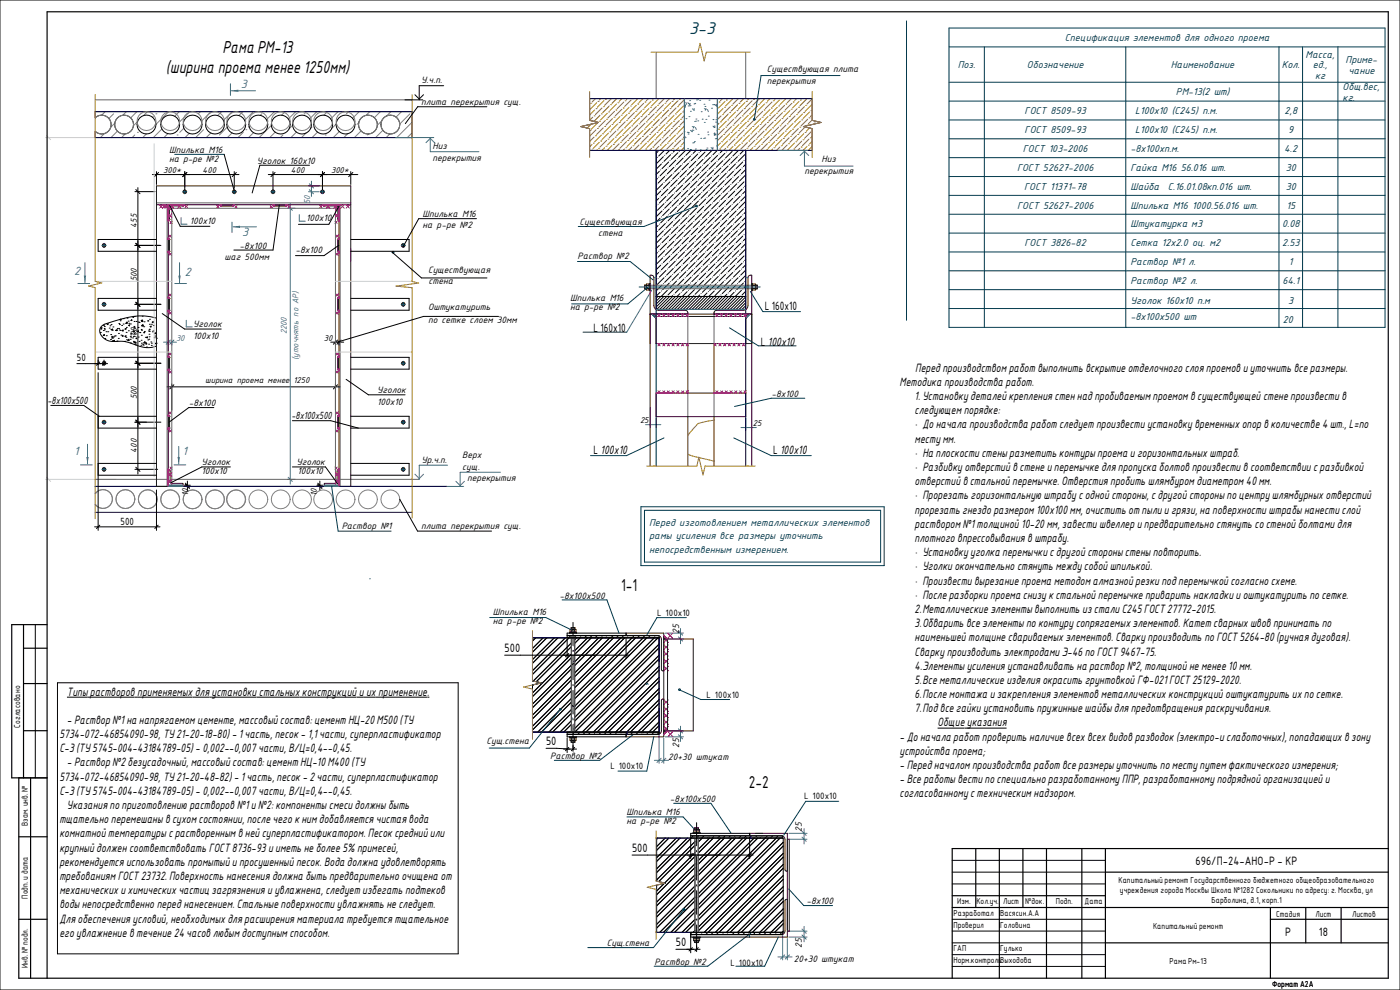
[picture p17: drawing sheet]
<svg xmlns="http://www.w3.org/2000/svg" width="594mm" height="420mm" viewBox="0 0 594 420" stroke-linecap="round" stroke-linejoin="round" font-family="sans-serif">
<defs><g id="words">
<text font-size="7.8" fill="#00394c" x="292.4" y="14.4">3-3</text>
<g font-size="7.1">
<text x="94.4" y="22.4">Рама РМ-13</text>
<text x="70.4" y="31">(ширина проема менее 1250мм)</text>
<text x="263.5" y="250.9">1-1</text>
<text x="317.7" y="334.3">2-2</text>
</g>
<g font-size="5.5" fill="#3f00ff">
<text x="102.1" y="37.5">3</text>
<text x="102.8" y="100.1">3</text>
<text x="31.5" y="116.8">2</text>
<text x="78.5" y="117">2</text>
<text x="31.5" y="193.1">1</text>
<text x="77.4" y="193.1">1</text>
</g>
<g font-size="4.9">
<text x="324.6" y="131.5">L 160x10</text>
<text x="251.9" y="140.9">L 160x10</text>
<text x="322.9" y="146.8">L 100х10</text>
<text x="388.4" y="157.7">Передпроизводством работ выполнить вскрытие отделочного слояпроемов иуточнить все размеры.</text>
<text x="381.7" y="163.8">Методика производства работ.</text>
<text x="388.1" y="169.8">1. Установкудеталейкрепления стеннадпробиваемымпроемомв существующей стене произвести в</text>
<text x="388.1" y="175.8">следующемпорядке:</text>
<text x="388.1" y="181.8">· До начала производства работ следует произвести установкувременныхопор в количестве 4 шт., L=по</text>
<text x="388.1" y="187.8">местумм.</text>
<text x="251.9" y="192.6">L 100х10</text>
<text x="328.1" y="192.6">L 100х10</text>
<text x="388.1" y="193.9">· На плоскостистеныразметить контурыпроема игоризонтальных штраб.</text>
<text x="388.1" y="199.9">· Разбивкуотверстий в стене иперемычке дляпропуска болтов произвести в соответствии сразбивкой</text>
<text x="388.1" y="205.9">отверстий в стальнойперемычке. Отверстияпробить шлямбуромдиаметром40мм.</text>
<text x="388.1" y="211.9">· Прорезать горизонтальную штрабусоднойстороны, сдругойстороныпо центрушлямбурных отверстий</text>
<text x="388.1" y="217.9">прорезать гнездо размером100х100мм, очистить от пылиигрязи, на поверхности штрабынанестислой</text>
<text x="388.1" y="224">раствором№1толщиной 10-20мм, завестишвеллер ипредварительно стянуть со стенойболтамидля</text>
<text x="388.1" y="230">плотного впрессовывания в штрабу.</text>
<text x="388.1" y="236">· Установкууголка перемычкисдругойстороныстеныповторить.</text>
<text x="388.1" y="242">· Уголкиокончательно стянуть междусобойшпилькой.</text>
<text x="388.1" y="248">· Произвестивырезание проема методомалмазнойрезкиподперемычкой согласно схеме.</text>
<text x="388.1" y="254.1">· После разборкипроема снизукстальнойперемычке приварить накладкииоштукатурить по сетке.</text>
<text x="388.1" y="260.1">2.Металлические элементывыполнить из сталиС245ГОСТ27772-2015.</text>
<text x="388.1" y="266.1">3.Обварить все элементыпо контуру сопрягаемыхэлементов. Катет сварныхшвов принимать по</text>
<text x="388.1" y="272.1">наименьшей толщине свариваемыхэлементов. Сваркупроизводить по ГОСТ5264-80 (ручнаядуговая).</text>
<text x="214.1" y="276.7">500</text>
<text x="388.1" y="278.1">Сваркупроизводить электродами Э-46 по ГОСТ9467-75.</text>
<text x="388.1" y="284.2">4.Элементыусиления устанавливать на раствор №2, толщиной не менее 10мм.</text>
<text x="388.1" y="290.2">5.Все металлические изделия окрасить грунтовкой ГФ-021ГОСТ25129-2020.</text>
<text x="28.4" y="295.1">Типырастворов применяемыхдляустановкистальныхконструкций иихприменение.</text>
<text x="388.1" y="296.2">6.После монтажа изакрепления элементов металлических конструкций оштукатурить ихпо сетке.</text>
<text x="388.1" y="302.2">7.Подвсе гайкиустановить пружинные шайбыдляпредотвращения раскручивания.</text>
<text x="28.4" y="307.2">- Раствор №1на напрягаемомцементе, массовыйсостав: цемент НЦ-20М500 (ТУ</text>
<text x="397.9" y="308.2">Общие указания</text>
<text x="25.2" y="313.2">5734-072-46854090-98, ТУ21-20-18-80) - 1часть, песок- 1,1части, суперпластификатор</text>
<text x="231.7" y="316.2">50</text>
<text x="381.7" y="314.3">- До начала работ проверить наличие всехвсехвидов разводок (электро-ислаботочных), попадающих в зону</text>
<text x="25.2" y="319.2">С-3 (ТУ5745-004-43184789-05) - 0,002--0,007части, В/Ц=0,4--0,45.</text>
<text x="381.7" y="320.3">устройства проема;</text>
<text x="28.4" y="325.2">- Раствор №2безусадочный, массовыйсостав: цемент НЦ-10М400 (ТУ</text>
<text x="381.7" y="326.3">- Передначаломпроизводства работ все размерыуточнить по меступутемфактического измерения;</text>
<text x="25.2" y="331.2">5734-072-46854090-98, ТУ21-20-48-82) - 1часть, песок- 2части, суперпластификатор</text>
<text x="381.7" y="332.3">- Все работывестипо специально разработанному ППР, разработанному подрядной организациейи</text>
<text x="25.2" y="337.3">С-3 (ТУ5745-004-43184789-05) - 0,002--0,007части, В/Ц=0,4--0,45.</text>
<text x="381.7" y="338.3">согласованномустехническим надзором.</text>
<text x="28.4" y="343.3">Указанияпо приготовлению растворов №1и№2:компоненты смесидолжныбыть</text>
<text x="25.2" y="349.3">тщательно перемешаныв сухомсостоянии, после чего книмдобавляется чистаявода</text>
<text x="25.2" y="355.3">комнатнойтемпературысраствореннымв нейсуперпластификатором. Песоксреднийили</text>
<text x="25.2" y="361.3">крупныйдолженсоответствовать ГОСТ8736-93ииметь не более 5%примесей,</text>
<text x="268.2" y="361.5">500</text>
<text x="25.2" y="367.4">рекомендуется использовать промытыйипросушенный песок. Вода должна удовлетворять</text>
<text x="507.3" y="367">696/П-24-АНО-Р - КР</text>
<text x="25.2" y="373.4">требованиям ГОСТ23732. Поверхность нанесениядолжна быть предварительно очищена от</text>
<text x="25.2" y="379.4">механических ихимических частиц загрязнения иувлажнена, следует избегать подтеков</text>
<text x="25.2" y="385.4">водынепосредственно переднанесением. Стальные поверхности увлажнять не следует.</text>
<text x="25.2" y="391.4">Дляобеспечения условий, необходимых длярасширения материала требуется тщательное</text>
<text x="25.2" y="397.5">его увлажнение в течение 24 часов любымдоступнымспособом.</text>
<text x="286.8" y="401.5">50</text>
<text x="545.3" y="397">Р</text>
<text x="559.7" y="397">18</text>
</g>
<g font-size="4.6" fill="#00394c">
<text x="451.8" y="17.5">Спецификация элементов для одного проема</text>
<text x="406.4" y="29">Поз.</text>
<text x="435.8" y="29">Обозначение</text>
<text x="496.8" y="29">Наименование</text>
<text x="543.9" y="29">Кол.</text>
<text x="554" y="24.5">Масса,</text>
<text x="557.1" y="29">ед.,</text>
<text x="571" y="26.8">Приме-</text>
<text x="558.1" y="33.5">кг</text>
<text x="572.2" y="31.3">чание</text>
<text x="499" y="40.5">РМ-13(2 шт)</text>
<text x="569.7" y="38.3">Общ.вес,</text>
<text x="569.7" y="42.8">кг.</text>
<text x="434.8" y="48.5">ГОСТ 8509-93</text>
<text x="481.7" y="48.5">L100х10 (С245) п.м.</text>
<text x="545" y="48.5">2,8</text>
<text x="434.8" y="56.5">ГОСТ 8509-93</text>
<text x="481.7" y="56.5">L100х10 (С245) п.м.</text>
<text x="546.6" y="56.5">9</text>
<text x="434" y="64.5">ГОСТ 103-2006</text>
<text x="479.7" y="64.5">-8х100хп.м.</text>
<text x="544.9" y="64.5">4.2</text>
<text x="431.6" y="72.5">ГОСТ 52627-2006</text>
<text x="479.7" y="72.5">Гайка М16 56.016 шт.</text>
<text x="545.6" y="72.5">30</text>
<text x="434.6" y="80.5">ГОСТ 11371-78</text>
<text x="479.7" y="80.5">Шайба</text>
<text x="495.6" y="80.5">С.16.01.08кп.016 шт.</text>
<text x="545.6" y="80.5">30</text>
<text x="431.6" y="88.5">ГОСТ 52627-2006</text>
<text x="479.7" y="88.5">Шпилька М16 1000.56.016 шт.</text>
<text x="545.9" y="88.5">15</text>
<text x="479.7" y="96.5">Штукатурка м3</text>
<text x="544" y="96.5">0.08</text>
<text x="434.8" y="104.5">ГОСТ 3826-82</text>
<text x="479.7" y="104.5">Сетка 12х2.0 оц. м2</text>
<text x="544" y="104.5">2.53</text>
<text x="479.7" y="112.5">Раствор №1 л.</text>
<text x="546.9" y="112.5">1</text>
<text x="479.7" y="120.5">Раствор №2 л.</text>
<text x="544.2" y="120.5">64.1</text>
<text x="479.7" y="128.8">Уголок 160х10 п.м</text>
<text x="546.6" y="128.8">3</text>
<text x="479.7" y="135.6">-8х100х500 шт</text>
<text x="544.4" y="136.8">20</text>
<text x="275.5" y="223.2">Перед изготовлением металлических элементов</text>
<text x="275.5" y="228.9">рамы усиления все размеры уточнить</text>
<text x="275.5" y="234.5">непосредственным измерением.</text>
</g>
<g font-size="4.2">
<text x="178.8" y="35.4">У.ч.п.</text>
<text x="325.3" y="30.6">Существующая плита</text>
<text x="325.3" y="35.8">перекрытия</text>
<text x="178.8" y="44.6">плита перекрытия сущ.</text>
<text x="71.8" y="65">Шпилька М16</text>
<text x="183.5" y="63.4">Низ</text>
<text x="71.8" y="68.7">на р-ре №2</text>
<text x="109" y="69.5">Уголок 160х10</text>
<text x="183.5" y="68.3">перекрытия</text>
<text x="348.7" y="68.7">Низ</text>
<text x="341.4" y="73.9">перекрытия</text>
<text x="80.6" y="95.2">100х10</text>
<text x="129.9" y="93.7">100х10</text>
<text x="179.3" y="92.2">Шпилька М16</text>
<text x="245.9" y="95.4">Существующая</text>
<text x="179.3" y="96.7">на р-ре №2</text>
<text x="253.8" y="100.1">стена</text>
<text x="101.7" y="105.5">-8х100</text>
<text x="125.4" y="107.2">-8х100</text>
<text x="95.3" y="110.1">шаг 500мм</text>
<text x="245" y="109.9">Раствор №2</text>
<text x="181.6" y="115.7">Существующая</text>
<text x="181.8" y="120.4">стена</text>
<text x="181.6" y="131.7">Оштукатурить</text>
<text x="242" y="127.8">Шпилька М16</text>
<text x="242" y="131.5">на р-ре №2</text>
<text x="181.6" y="137">по сетке слоем 30мм</text>
<text x="82" y="138.7">Уголок</text>
<text x="82" y="143.9">100х10</text>
<text x="32.6" y="153.1">50</text>
<text x="160" y="166.6">Уголок</text>
<text x="20.1" y="171.4">-8х100х500</text>
<text x="80.1" y="172.4">-8х100</text>
<text x="160" y="171.8">100х10</text>
<text x="327.4" y="168.5">-8х100</text>
<text x="123.7" y="177.7">-8х100х500</text>
<text x="85.5" y="197.5">Уголок</text>
<text x="125.8" y="197.4">Уголок</text>
<text x="178.8" y="196.5">Ур.ч.п.</text>
<text x="196.2" y="194.2">Верх</text>
<text x="85.5" y="201.3">100х10</text>
<text x="126.3" y="201.3">100х10</text>
<text x="196.2" y="199.5">сущ.</text>
<text x="198.2" y="204.2">перекрытия</text>
<text x="51.2" y="222.7">500</text>
<text x="145" y="224.3">Раствор №1</text>
<text x="178.8" y="224.3">плита перекрытия сущ.</text>
<text x="237.4" y="254.2">-8х100х500</text>
<text x="209.2" y="260.9">Шпилька М16</text>
<text x="278.9" y="261.4">L 100x10</text>
<text x="209.2" y="264.7">на р-ре №2</text>
<text x="288.2" y="268.9" transform="rotate(-90 288.2 268.9)">25</text>
<text x="299.8" y="296.3">L 100x10</text>
<text x="206.5" y="315.6">Сущ.стена</text>
<text x="288.2" y="317.4" transform="rotate(-90 288.2 317.4)">25</text>
<text x="233.4" y="322.1">Раствор №2</text>
<text x="283.6" y="322.3">20+30 штукат</text>
<text x="259" y="326.3">L 100x10</text>
<text x="284.3" y="340.4">-8х100х500</text>
<text x="341.3" y="339.1">L 100x10</text>
<text x="265.9" y="345.9">Шпилька М16</text>
<text x="265.9" y="349.6">на р-ре №2</text>
<text x="340.2" y="353" transform="rotate(-90 340.2 353)">25</text>
<text x="342.2" y="383.7">-8x100</text>
<text x="257.5" y="401.5">Сущ.стена</text>
<text x="340.2" y="402.2" transform="rotate(-90 340.2 402.2)">25</text>
<text x="277.7" y="409.5">Раствор №2</text>
<text x="310" y="409.7">L 100x10</text>
<text x="336.8" y="408.3">20+30 штукат</text>
</g>
<g font-size="3.9">
<text x="69.3" y="73.6">300*</text>
<text x="86" y="73.6">400</text>
<text x="123.4" y="73.6">400</text>
<text x="140.5" y="73.6">300*</text>
<text x="58" y="96.6" transform="rotate(-90 58 96.6)">455</text>
<text x="58" y="119.4" transform="rotate(-90 58 119.4)">500</text>
<text x="58" y="144.4" transform="rotate(-90 58 144.4)">500</text>
<text x="137.4" y="144.7">30</text>
<text x="87.1" y="162.5">ширина проема менее</text>
<text x="124.6" y="162.5">1250</text>
<text x="58" y="169.4" transform="rotate(-90 58 169.4)">500</text>
<text x="271.6" y="179.5">25</text>
<text x="319.4" y="180.9">25</text>
<text x="58" y="192.1" transform="rotate(-90 58 192.1)">400</text>
<text x="79.9" y="210.3" transform="rotate(-90 79.9 210.3)">10</text>
<text x="134.4" y="210.3" transform="rotate(-90 134.4 210.3)">10</text>
</g>
<g font-size="3.9" fill="#3f00ff">
<text x="131.7" y="86.7" transform="rotate(-90 131.7 86.7)">50</text>
<text x="121.8" y="141.9" transform="rotate(-90 121.8 141.9)">2200</text>
<text x="74.7" y="144.8">30</text>
<text x="126.7" y="152.8" transform="rotate(-90 126.7 152.8)">(уточнять по АР)</text>
</g>
<g font-size="3.5">
<text x="8.6" y="308.7" transform="rotate(-90 8.6 308.7)">Согласовано</text>
<text x="11.8" y="350.5" transform="rotate(-90 11.8 350.5)">Взам. инв. №</text>
<text x="474.6" y="374.7">Капитальный ремонт Государственного бюджетного общеобразовательного</text>
<text x="11.8" y="381.3" transform="rotate(-90 11.8 381.3)">Подп. и дата</text>
<text x="406.2" y="383.7">Изм.</text>
<text x="414.3" y="383.7">Кол.уч.</text>
<text x="425.6" y="383.7">Лист</text>
<text x="434.9" y="383.5">№док.</text>
<text x="448" y="383.7">Подп.</text>
<text x="460.2" y="383.7">Дата</text>
<text x="475.2" y="378.9">учреждения города Москвы Школа №1282 Сокольники по адресу: г. Москва, ул</text>
<text x="514.1" y="383.1">Барболина, д.1, корп.1</text>
<text x="404.6" y="388.7">Разработал</text>
<text x="424.4" y="388.7">Васясин.А.А</text>
<text x="541.5" y="389.1">Стадия</text>
<text x="558.2" y="389.1">Лист</text>
<text x="573.8" y="389.1">Листов</text>
<text x="404.6" y="393.7">Проверил</text>
<text x="424.4" y="393.7">Головина</text>
<text x="489.3" y="394.1">Капитальный ремонт</text>
<text x="404.6" y="403.7">ГАП</text>
<text x="424.4" y="403.7">Гулько</text>
<text x="11.8" y="410.8" transform="rotate(-90 11.8 410.8)">Инв. № подл.</text>
<text x="404.6" y="408.7">Норм.контрольВыходова</text>
<text x="496.3" y="409">Рама Рм-13</text>
<text x="539.8" y="418.7">Формат А2А</text>
</g>
</g></defs>
<g fill="#ff007f">
<path d="M71.4 199l.7 .6h-.7z"/>
<path d="M143.2 199.6l.6-.6v.6z"/>
<path d="M71.4 100.9l.7 .7h-.7z"/>
<path d="M71.4 106.6h.7l-.7 .7z"/>
<path d="M71.4 125.9l.7 .7h-.7z"/>
<path d="M71.4 131.6h.7l-.7 .7z"/>
<path d="M71.4 151l.7 .6h-.7z"/>
<path d="M71.4 156.6h.7l-.7 .7z"/>
<path d="M71.4 176l.7 .6h-.7z"/>
<path d="M71.4 181.6h.7l-.7 .7z"/>
<path d="M143.2 101.6l.6-.7v.7z"/>
<path d="M143.2 106.6h.6v.7z"/>
<path d="M143.2 126.6l.6-.7v.7z"/>
<path d="M143.2 131.6h.6v.7z"/>
<path d="M143.2 151.6l.6-.6v.6z"/>
<path d="M143.2 156.6h.6v.7z"/>
<path d="M143.2 176.6l.6-.6v.6z"/>
<path d="M143.2 181.6h.6v.7z"/>
<path d="M71.4 93.1h.7l-.7 .7z"/>
<path d="M77.6 86.9h.7l-.7 .7z"/>
<path d="M143.2 93.1h.6v.7z"/>
<path d="M136.9 86.9h.7v.7z"/>
<path d="M93.2 86.9h.7v.7z"/>
<path d="M98.9 86.9h.7l-.7 .7z"/>
<path d="M121.3 86.9h.7l-.7 .7z"/>
<path d="M115.7 86.9h.6v.7z"/>
</g>
<path d="M43.1 138.5l.5-.5a39 39 0 0 1 20.3-3.6l2.5 .6v11.9a12.3 12.3 0 0 1-9.9-.9 18.9 18.9 0 0 0-9.4-1.2 5 5 0 0 1-4.7-5.4z" fill="#fff"/>
<g fill="#3f00ff">
<path d="M35.5 116.9h1.1l-.5 3.1z"/>
<path d="M75.7 116.9h1l-.5 3.1z"/>
<path d="M36.6 193.9h1l-.5 3z"/>
<path d="M75.3 193.9h1l-.5 3z"/>
<path d="M98.1 38.5l3-.5v1z"/>
<path d="M98.8 96.3l3-.5v1z"/>
</g>
<g fill="#ff007f">
<path d="M281.7 269.6l1.6 1.5h-1.6z"/>
<path d="M281.7 310.1h1.6l-1.6 1.6z"/>
</g>
<g fill="#fff">
<path d="M290.4 41.8h14v22h-14z"/>
<path d="M278.4 125.8h38v5.5h-38z"/>
<path d="M242.5 299.2v11.4h1.3v-10.7zM242.5 270.6v11.5l1.3-.7v-10.8z"/>
<path d="M243.8 270.6v40h35.9v-40zM226 270.6v18.3l3.7 .9-3.7 .8v20h16.5v-40z"/>
<path d="M296.3 355.6v40h36v-40zM278.6 355.6v18.3l3.8 .8-3.8 .9v20h16.3v-40z"/>
<path d="M304.4 41.8v22h40.3v-9.2l-3.8-.9 7.5-1.7-3.7-.9v-9.3zM250.2 41.8v9.3l3.8 .9-7.5 1.7 3.7 .9v9.2h40.2v-22z"/>
</g>
<g fill="#3f00ff">
<path d="M276.6 133.3h1.8v1.8z"/>
<path d="M316.5 133.3h1.8l-1.8 1.8z"/>
</g>
<g fill="none" stroke="#3f00ff" stroke-width=".42">
<path d="M97.8 35.5v5M98.1 38.5h10.3M167.8 58.4h16.3M182.6 58.4v6h20.6M290.4 57.8l.4 .3M290.4 41.8v22M290.5 43.1h-.1M290.9 44.5l-.2 1.1M291 43.4l.4 .9M291.1 50.4h.1M291.1 58.4l-.7 .1M291.6 56.1h.1"/>
<path d="M291.9 43.6l1 1M292 56.9h.1M292.1 56.3h.1M292.4 49.5h.1M292.5 44.1h.1M292.6 42.7h.1M293 47.2h.1M293.2 44.8l-1.2 .2M293.7 53.7l.8 .2M293.8 55.1l-.1 .8-.7-.6M294 55.3h.1M294.5 44.1h.1"/>
<path d="M294.6 53.7l-.5 .7M294.6 46l-.1 .8-.7-.6M294.8 43.9h.1M295.1 54.1l.4 .9M295.3 50.5h.1M295.6 51.4l-.8 .1M296.1 51.3h.1M296.2 57h.1M296.4 42.3l-.8 .1M296.9 42.6h.1M297.4 58.7h.1M297.5 47.4h.1"/>
<path d="M298 50.6h.1M298.6 58.7h.1M298.7 44.2h.1M298.8 46.1l.8 .2M298.8 51.9h.1M299 58.6h.1M299.1 45.2h.1M299.5 50.7h.1M299.7 46.1l-.4 .7M300.2 46.5l.4 .9M300.3 56.1h.1M300.4 57.2h.1"/>
<path d="M300.6 49.3h.1M300.8 42.5h.1M301.9 45.9h.1M302.4 44.4h.1M302.6 50.7h.1M302.9 56.8l.8 .2M303 44.4h.1M303 53.9h.1M303.3 56.3l-.2 1.2M303.3 53.4v.7l-.8-.6M303.7 51.8h.1M303.8 50.8h.1"/>
<path d="M303.8 56.8l-.4 .7M304.1 44.3v.7l-.8-.6M304.2 55.5l.2 .2M304.3 58.7l-.8 .2M304.3 57.2l.1 .2M304.4 49.8h-.1M304.4 56.8h.1M304.4 41.8v22M130.9 78.9h4.6M131.3 78l1.7 1.8M132.1 76.9v6.5M180.7 60.6l1.9-1.9 1.8 1.9"/>
<path d="M291.8 63h.1M292.9 63.6h.1M292.9 63.5h.1M294.6 60.1h.1M294.8 60.5l-.8 .2M295.1 63.2h.1M297.2 63.6h.1M299.7 63.4h.1M300 62.8h.1M301.4 63.8h.1M302.5 62.5v.7l-.8-.6M304 61.9h.1"/>
<path d="M330 63.8h12.9M339.5 66l1.9-1.8 1.8 1.8M341.4 63.8v6.7h20.6M76.8 92.3v2.8h2.6M98.4 94.3v4.4M98.8 96.3h10.1M121.9 88.4h3.3M122.3 87.5l1.7 1.8M123.2 86.4v119M127 91.1v2.8h2.5M130.9 81.4h4.6M131.3 80.5l1.7 1.7"/>
<path d="M36.1 111.5v8.5M66.4 105.5v5.1M76.2 111.5v8.5M148.8 105.5v5.1M277.5 117.8h.9M316.4 117.8h1M33 120.3h5.1M74.2 120.3h5M79 135.9v2.8h2.6M276.5 123.2l-10.6 17.7M276.6 133.3h1.8v1.8zM278.4 131.3h38.1"/>
<path d="M316.5 133.3h1.8l-1.8 1.8zM69.4 145.2h5.5M71.4 144.6v1.8M72.3 144.3l-1.8 1.8M72.9 144.6v1.8M73.8 144.3l-1.8 1.8M275.9 172.9v8.5M278.4 177.4v4M316.4 177.4v5.3M318.9 172.9v9.8M34.1 197.3h5M37.1 188.5v8.4"/>
<path d="M73.8 197.3h5M75.8 189.4v7.5M189.9 197.4h-12v6M273.9 180.2h6.5M314.4 181.4h6.5M71.4 205.9h6.2v.5h-6.2zM121.9 203.4h3.3M122.3 202.5l1.7 1.8M137.6 205.9h6.2v.5h-6.2zM176.1 201.2l1.8 1.8 1.8-1.8M189.6 206.4h7.2M193.4 204.2l1.9 1.8 1.8-1.8"/>
<path d="M212.3 200.4h-17v6M243.5 274.2h.1M243.5 275.9h.1M243.7 271.2h.1M243.8 276.2l-.3-.1 .3 .5M282.3 271.1h7.7M282.3 268.6h7.7M287.9 270.3l1.7 1.7M287.9 267.8l1.7 1.7M288.8 266.6v6.5M242.5 282.1h.1M242.5 299.7h.1"/>
<path d="M243.3 280.7h.1M243.7 299.8h.1M242.5 301.8v.3M242.6 304.7h.1M243.3 309.3h.1M243.3 307.3h.1M243.5 302.5h.1M266.2 310.6v1M279.7 311.3v12.6M281.7 313.3v10.6M282.3 310.1h7.7M282.3 312.6h7.7"/>
<path d="M287.9 309.3l1.7 1.7M287.9 311.8l1.7 1.7M288.8 308.1v6.5M277.7 322.6h6M280.5 321.7l-1.7 1.8M282.5 321.7l-1.7 1.8M318.6 354.6v1M334.7 356.1h7.7M334.7 353.6h7.7M340.3 355.2l1.8 1.8M340.3 352.7l1.8 1.8M341.2 351.6v6.5"/>
<path d="M332.1 396.2v11.1M334.1 398.2v9.1M334.7 395.1h7.7M334.7 397.6h7.7M340.3 394.2l1.8 1.8M340.3 396.7l1.8 1.8M341.2 393.1v6.5M330.1 406h6M333 405.2l-1.8 1.7M335 405.2l-1.8 1.7"/>
</g>
<g fill="none" stroke="#000" stroke-width=".42">
<path d="M0 0h594.1v420.1h-594.1zM188.3 36.4h-10.4v6M40.4 47.4h134.5v11h-134.5v-2.7a4 4 0 0 0 5.6 0 4 4 0 0 0 0-5.7 4 4 0 0 0-5.6 0zM171.8 42.4h7.6M176.1 40.2l1.8 1.8 1.8-1.8M206.6 45.3h-29.4l-5.2 7.2M250.2 41.8h94.5v9.3l3.7 .9-7.5 1.7 3.8 .9v9.2h-94.5v-9.2l-3.7-.9 7.5-1.7-3.8-.9zM290.4 41.8v22M304.4 41.8v22M58.5 79.6v121.5M64.6 74.1h36.8M66.4 72.8v5.5"/>
<path d="M67.3 73.2l-1.8 1.8M78.4 72.8v8M79.3 73.2l-1.8 1.8M95.1 65.5l4.3 15.5M99.4 72.8v7.1M100.3 73.2l-1.8 1.8M113.8 74.1h38M115.8 72.8v8M116.7 73.2l-1.7 1.8M131.3 70.1h-21l-3.3 11.8M136.8 72.8v7.6M137.7 73.2l-1.7 1.8"/>
<path d="M148.8 72.8v5.5M149.7 73.2l-1.7 1.8M278.4 63.8v67.5h38v-67.5M278.7 78.3h.1M279 75.7l-.6 .6M279 66.7v.1M279.2 64.2l-.8 .9M279.5 75.2h.1M279.8 72.7l-1.4 1.3M280.4 72.1h.1M280.6 69.6l-2.2 2.2M281.2 78l-2.8 2.8"/>
<path d="M281.2 69h.1M281.5 66.5l-2.8 2.8M281.8 77.4h.1M281.9 63.8l-2.4 2.4M282 74.9l-2.8 2.8M282.1 65.9h-.1M282.6 74.3h.1M282.9 71.8l-2.8 2.8M283.5 71.2l-.1 .1M283.7 68.7l-2.8 2.8M284 79.7h.1M284.1 63.8l-1.5 1.6"/>
<path d="M284.3 77.2l-2.8 2.8M284.3 68.1v.1M284.6 65.6l-2.8 2.9M284.9 76.6h.1M285.1 74.1l-2.8 2.8M285.2 65.1h-.1M285.7 73.5h.1M286 71l-2.8 2.8M286.4 63.8l-.7 .7M286.5 79.4l-2.8 2.8M286.6 70.4h-.1M286.8 67.9l-2.8 2.8"/>
<path d="M287.1 78.8h.1M287.4 76.3l-2.8 2.8M287.4 67.3h.1M287.7 64.8l-2.8 2.8M288 75.7h-.1M288.2 73.2l-2.8 2.8M288.2 64.2h.1M288.8 72.6v.1M289.1 70.1l-2.8 2.8M289.6 78.6l-2.8 2.8M289.6 69.6h.1M289.9 67l-2.8 2.9"/>
<path d="M290.2 78h.1M290.5 75.5l-2.8 2.8M290.5 66.5h.1M290.7 64l-2.8 2.8M291.1 74.9h-.1M291.3 72.4l-2.8 2.8M291.9 71.8h.1M292.1 69.3l-2.8 2.8M292.7 77.7l-2.8 2.8M292.7 68.7h.1M293 66.2l-2.8 2.8M293.1 63.8l-2.1 2.1"/>
<path d="M293.3 77.1v.1M293.6 74.6l-2.9 2.8M293.6 65.6h.1M294.1 74v.1M294.4 71.5l-2.8 2.8M295 80l-2.9 2.8M295 71h.1M295.2 68.5l-2.8 2.8M295.4 63.8l-1.3 1.3M295.5 79.4h.1M295.8 76.9l-2.8 2.8M295.8 67.9h.1"/>
<path d="M296.1 65.4l-2.8 2.8M296.4 76.3h.1M296.6 73.8l-2.8 2.8M296.7 64.8h-.1M297.2 73.2h.1M297.5 70.7l-2.8 2.8M297.6 63.8l-.4 .4M298 79.1l-2.8 2.8M298.1 70.1h-.1M298.3 67.6l-2.8 2.8M298.6 78.5v.1M298.9 76l-2.8 2.8"/>
<path d="M298.9 67h.1M299.2 64.5l-2.8 2.8M299.5 75.4l-.1 .1M299.7 72.9l-2.8 2.8M299.8 63.9l-.1 .1M300.3 72.4h.1M300.6 69.9l-2.8 2.8M301.1 78.3l-2.8 2.8M301.2 69.3h-.1M301.4 66.8l-2.8 2.8M301.7 77.7h.1M302 75.2l-2.8 2.8"/>
<path d="M302 66.2h.1M302.1 63.8l-2.7 2.7M302.6 74.6h-.1M302.8 72.1l-2.8 2.8M303.4 71.5h.1M303.7 69l-2.8 2.8M304 79.9l-.1 .1M304.2 77.4l-2.8 2.8M304.2 68.4v.1M304.3 63.8l-1.8 1.8M304.5 65.9l-2.8 2.8M304.8 76.8v.1"/>
<path d="M305.1 74.3l-2.8 2.9M305.1 65.3v.1M305.6 73.8h.1M305.9 71.3l-2.8 2.8M306.5 79.7l-2.8 2.8M306.5 70.7h.1M306.6 63.8l-1 1M306.7 68.2l-2.8 2.8M307 79.1h.1M307.3 76.6l-2.8 2.8M307.3 67.6h.1M307.6 65.1l-2.8 2.8"/>
<path d="M307.9 76h.1M308.1 73.5l-2.8 2.8M308.2 64.5h-.1M308.7 72.9h.1M308.8 63.8l-.1 .2M309 70.4l-2.8 2.8M309.6 78.8l-2.9 2.8M309.6 69.8v.1M309.8 67.3l-2.8 2.8M310.1 78.3h.1M310.4 75.7l-2.8 2.9M310.4 66.7v.1"/>
<path d="M310.7 64.2l-2.8 2.8M311 75.2h.1M311.2 72.7l-2.8 2.8M311.8 72.1h.1M312.1 69.6l-2.8 2.8M312.6 78l-2.8 2.8M312.7 69h-.1M312.9 66.5l-2.8 2.8M313.2 77.4h.1M313.3 63.8l-2.3 2.4M313.5 74.9l-2.8 2.8M313.5 65.9h.1"/>
<path d="M314.1 74.3h-.1M314.3 71.8l-2.8 2.8M314.9 71.2v.1M315.2 68.7l-2.8 2.8M315.5 79.7h-.1M315.6 63.8l-1.6 1.6M315.7 77.2l-2.8 2.8M315.8 68.1l-.1 .1M316 65.6l-2.8 2.9M316.3 76.6h.1M316.4 67.5l-.1 .1M316.4 69.7l-1 1"/>
<path d="M316.4 72l-1.8 1.8M316.4 74.2l-2.6 2.7M316.4 78.7l-.4 .4M57.3 81.3h8.5M57.6 80.4l1.8 1.8M71.4 93.1h.7l-.7 .7zM72 87.1l4.5 8.9h12.6M77.6 86.9h.7l-.7 .7zM93.2 86.9h.7v.7zM98.9 86.9h.7l-.7 .7zM115.7 86.9h.6v.7zM118.5 87l-2.7 19.1h-16.6"/>
<path d="M121.3 86.9h.7l-.7 .7zM136.9 86.9h.7v.7zM143.2 93.1h.6v.7zM143.8 87.5l-4.3 7.7h-12.9M202.2 92.8h-24.5l-6.6 11.8M278.7 87.3l-.3 .2M279 98.2h.1M279.2 95.7l-.8 .8M279.3 86.7h-.1M279.5 84.2l-1.1 1.1M279.8 95.1h.1M280.1 92.6l-1.7 1.6"/>
<path d="M280.1 83.6h.1M280.4 81.1l-2 1.9M280.7 92h-.1M280.9 89.5l-2.5 2.5M280.9 80.5h.1M281.5 97.9l-2.8 2.8M281.5 88.9h.1M281.8 86.4l-2.8 2.8M282.1 97.3l-.1 .1M282.3 94.8l-2.8 2.8M282.3 85.8v.1M282.6 83.3l-2.8 2.8"/>
<path d="M282.9 94.3h.1M283.2 91.7l-2.8 2.9M283.2 82.7v.1M283.4 80.2l-2.8 2.8M283.8 91.2h-.1M284 88.7l-2.8 2.8M284.3 99.6h.1M284.6 97.1l-2.8 2.8M284.6 88.1h.1M284.9 85.6l-2.9 2.8M285.2 96.5h-.1M285.4 94l-2.8 2.8"/>
<path d="M285.4 85h.1M285.7 82.5l-2.8 2.8M286 93.4h.1M286.3 90.9l-2.9 2.8M286.3 81.9h.1M286.8 99.3l-2.8 2.8M286.8 90.3h.1M287.1 87.8l-2.8 2.8M287.4 98.7v.1M287.7 96.2l-2.8 2.8M287.7 87.2v.1M287.9 84.7l-2.8 2.8"/>
<path d="M288.2 95.7h.1M288.5 93.2l-2.8 2.8M288.5 84.1v.1M288.8 81.6l-2.8 2.8M289.1 92.6h.1M289.3 90.1l-2.8 2.8M289.4 81.1h-.1M289.9 98.5l-2.8 2.8M289.9 89.5h.1M290.2 87l-2.8 2.8M290.5 97.9h.1M290.7 95.4l-2.8 2.8"/>
<path d="M290.8 86.4h-.1M291 83.9l-2.8 2.8M291.3 94.8h.1M291.6 92.3l-2.8 2.8M291.6 83.3h.1M291.9 80.8l-2.8 2.8M292.2 91.7h-.1M292.4 89.2l-2.8 2.8M292.5 80.2h-.1M293 97.6l-2.8 2.8M293 88.6v.1M293.3 86.1l-2.8 2.8"/>
<path d="M293.6 97.1h.1M293.8 94.6l-2.8 2.8M293.9 85.5l-.1 .1M294.1 83l-2.8 2.9M294.4 94h.1M294.7 91.5l-2.8 2.8M294.7 82.5h.1M295.2 99.9l-2.8 2.8M295.3 90.9h-.1M295.5 88.4l-2.8 2.8M295.8 99.3h.1M296.1 96.8l-2.8 2.8"/>
<path d="M296.1 87.8h.1M296.4 85.3l-2.8 2.8M296.7 96.2h-.1M296.9 93.7l-2.8 2.8M296.9 84.7h.1M297.2 82.2l-2.8 2.8M297.5 93.1v.1M297.8 90.6l-2.8 2.8M297.8 81.6h.1M298.3 99l-2.8 2.9M298.3 90v.1M298.6 87.5l-2.8 2.8"/>
<path d="M298.9 98.5h.1M299.2 96l-2.8 2.8M299.2 87h.1M299.4 84.4l-2.8 2.9M299.8 95.4h-.1M300 92.9l-2.8 2.8M300 83.9h.1M300.3 81.4l-2.8 2.8M300.6 92.3h.1M300.9 89.8l-2.9 2.8M300.9 80.8h.1M301.4 98.2l-2.8 2.8"/>
<path d="M301.4 89.2h.1M301.7 86.7l-2.8 2.8M302 97.6h.1M302.3 95.1l-2.9 2.8M302.3 86.1h.1M302.5 83.6l-2.8 2.8M302.8 94.5v.1M303.1 92l-2.8 2.8M303.1 83h.1M303.4 80.5l-2.8 2.8M303.7 91.4v.1M303.9 88.9l-2.8 2.8"/>
<path d="M304.2 99.9h.1M304.5 97.4l-2.8 2.8M304.5 88.4h.1M304.8 85.9l-2.8 2.8M305.1 96.8h.1M305.3 94.3l-2.8 2.8M305.4 85.3h-.1M305.6 82.8l-2.8 2.8M305.9 93.7h.1M306.2 91.2l-2.8 2.8M306.2 82.2h.1M306.7 99.6l-2.8 2.8"/>
<path d="M306.8 90.6h-.1M307 88.1l-2.8 2.8M307.3 99h.1M307.6 96.5l-2.8 2.8M307.6 87.5h.1M307.9 85l-2.8 2.8M308.2 95.9l-.1 .1M308.4 93.4l-2.8 2.8M308.5 84.4h-.1M308.7 81.9l-2.8 2.8M309 92.8v.1M309.3 90.3l-2.8 2.9"/>
<path d="M309.3 81.3v.1M309.8 98.8l-2.8 2.8M309.9 89.8h-.1M310.1 87.3l-2.8 2.8M310.4 98.2h.1M310.7 95.7l-2.8 2.8M310.7 86.7h.1M311 84.2l-2.9 2.8M311.3 95.1h-.1M311.5 92.6l-2.8 2.8M311.5 83.6h.1M311.8 81.1l-2.8 2.8"/>
<path d="M312.1 92h.1M312.4 89.5l-2.8 2.8M312.4 80.5h.1M312.9 97.9l-2.8 2.8M312.9 88.9h.1M313.2 86.4l-2.8 2.8M313.5 97.3v.1M313.8 94.8l-2.8 2.8M313.8 85.8v.1M314 83.3l-2.8 2.8M314.3 94.3h.1M314.6 91.7l-2.8 2.9"/>
<path d="M314.6 82.7v.1M314.9 80.2l-2.8 2.8M315.2 91.2h.1M315.4 88.7l-2.8 2.8M315.8 99.6h-.1M316 97.1l-2.8 2.8M316 88.1h.1M316.3 85.6l-2.8 2.8M316.4 80.9l-1.2 1.3M316.4 83.2l-2.1 2.1M316.4 89.9l-.7 .7M316.4 92.2l-1.5 1.5"/>
<path d="M316.4 94.4l-2.4 2.4M316.4 98.9l-.1 .1M57.3 104.1h11M57.6 103.2l1.8 1.8M66.4 101.6h-24.8v5h24.8M71.4 100.9l.7 .7h-.7zM71.4 106.6h.7l-.7 .7zM143.2 106.6h.6v.7zM143.7 104.1l-6.2 4.4h-12.1M143.8 100.9v.7h-.6zM148.8 101.6h24.8v5h-24.8M166.4 107l12.5 10.9h27.7"/>
<path d="M278.7 118.7l-.3 .2M278.7 109.7h.1M279 107.2l-.6 .5M279.3 118.1h-.1M279.5 115.6l-1.1 1.1M279.5 106.6h.1M279.8 104.1l-1.4 1.4M280.1 115h.1M280.4 112.5l-2 2M280.4 103.5h.1M280.6 101l-2.2 2.2M280.9 111.9v.1"/>
<path d="M281.2 109.4l-2.8 2.8M281.2 100.4h.1M281.8 117.9l-2.8 2.8M281.8 108.8v.1M282 106.3l-2.8 2.9M282.3 117.3h.1M282.6 114.8l-2.8 2.8M282.6 105.8h.1M282.9 103.3l-2.8 2.8M283.2 114.2h.1M283.4 111.7l-2.8 2.8M283.5 102.7h-.1"/>
<path d="M283.7 100.2l-2.8 2.8M284 111.1h.1M284.3 108.6l-2.8 2.8M284.6 119.5h.1M284.9 117l-2.9 2.8M284.9 108h.1M285.1 105.5l-2.8 2.8M285.4 116.4h.1M285.7 113.9l-2.8 2.8M285.7 104.9h.1M286 102.4l-2.8 2.8M286.3 113.3v.1"/>
<path d="M286.5 110.8l-2.8 2.8M286.6 101.8l-.1 .1M287.1 119.3l-2.8 2.8M287.1 110.2v.1M287.4 107.7l-2.8 2.9M287.7 118.7h.1M287.9 116.2l-2.8 2.8M288 107.2h-.1M288.2 104.7l-2.8 2.8M288.5 115.6h.1M288.8 113.1l-2.8 2.8M288.8 104.1h.1"/>
<path d="M289.1 101.6l-2.8 2.8M289.4 112.5h-.1M289.6 110l-2.8 2.8M289.6 101h.1M290.2 118.4l-2.8 2.8M290.2 109.4h.1M290.5 106.9l-2.8 2.8M290.8 117.8l-.1 .1M291 115.3l-2.8 2.8M291.1 106.3h-.1M291.3 103.8l-2.8 2.8M291.6 114.7v.1"/>
<path d="M291.9 112.2l-2.8 2.8M291.9 103.2v.1M292.1 100.7l-2.8 2.8M292.5 111.7h-.1M292.7 109.2l-2.8 2.8M292.7 100.1v.1M293.3 117.6l-2.8 2.8M293.3 108.6h.1M293.6 106.1l-2.9 2.8M293.9 117h-.1M294.1 114.5l-2.8 2.8M294.1 105.5h.1"/>
<path d="M294.4 103l-2.8 2.8M294.7 113.9h.1M295 111.4l-2.9 2.8M295 102.4h.1M295.5 119.8l-2.8 2.8M295.5 110.8h.1M295.8 108.3l-2.8 2.8M296.1 119.2v.1M296.4 116.7l-2.8 2.8M296.4 107.7h.1M296.6 105.2l-2.8 2.8M296.9 116.1v.1"/>
<path d="M297.2 113.6l-2.8 2.8M297.2 104.6v.1M297.5 102.1l-2.8 2.8M297.8 113.1h.1M298 110.6l-2.8 2.8M298.1 101.5l-.1 .1M298.6 119l-2.8 2.8M298.6 110h.1M298.9 107.5l-2.8 2.8M299.2 118.4h.1M299.4 115.9l-2.8 2.8M299.5 106.9h-.1"/>
<path d="M299.7 104.4l-2.8 2.8M300 115.3h.1M300.3 112.8l-2.8 2.8M300.3 103.8h.1M300.6 101.3l-2.8 2.8M300.9 112.2h.1M301.1 109.7l-2.8 2.8M301.2 100.7h-.1M301.7 118.1l-2.8 2.8M301.7 109.1v.1M302 106.6l-2.8 2.8M302.3 117.5v.1"/>
<path d="M302.5 115l-2.8 2.9M302.6 106l-.1 .1M302.8 103.5l-2.8 2.8M303.1 114.5h.1M303.4 112l-2.8 2.8M303.4 103h.1M303.7 100.4l-2.8 2.9M304 111.4h-.1M304.2 108.9l-2.8 2.8M304.5 119.8h.1M304.8 117.3l-2.8 2.8M304.8 108.3h.1"/>
<path d="M305.1 105.8l-2.8 2.8M305.4 116.7h-.1M305.6 114.2l-2.8 2.8M305.6 105.2h.1M305.9 102.7l-2.8 2.8M306.2 113.6h.1M306.5 111.1l-2.8 2.8M306.5 102.1h.1M307 119.5l-2.8 2.8M307 110.5v.1M307.3 108l-2.8 2.8M307.6 119h.1"/>
<path d="M307.9 116.4l-2.8 2.9M307.9 107.4v.1M308.1 104.9l-2.8 2.8M308.5 115.9h-.1M308.7 113.4l-2.8 2.8M308.7 104.4h.1M309 101.9l-2.8 2.8M309.3 112.8h.1M309.6 110.3l-2.9 2.8M309.6 101.3h.1M310.1 118.7l-2.8 2.8M310.1 109.7h.1"/>
<path d="M310.4 107.2l-2.8 2.8M310.7 118.1h.1M311 115.6l-2.9 2.8M311 106.6h.1M311.2 104.1l-2.8 2.8M311.5 115h.1M311.8 112.5l-2.8 2.8M311.8 103.5h.1M312.1 101l-2.8 2.8M312.4 111.9v.1M312.6 109.4l-2.8 2.8M312.7 100.4h-.1"/>
<path d="M313.2 117.9l-2.8 2.8M313.2 108.8v.1M313.5 106.3l-2.8 2.9M313.8 117.3h.1M314 114.8l-2.8 2.8M314.1 105.8h-.1M314.3 103.3l-2.8 2.8M314.6 114.2h.1M314.9 111.7l-2.8 2.8M314.9 102.7h.1M315.2 100.2l-2.8 2.8M315.5 111.1h-.1"/>
<path d="M315.7 108.6l-2.8 2.8M316 119.5h.1M316.3 117l-2.8 2.8M316.3 108h.1M316.4 103.4l-1.8 1.8M316.4 101.1l-1 1M316.4 105.6l-2.6 2.7M316.4 110.1l-.4 .5M316.4 112.4l-1.2 1.2M316.4 114.6l-2.1 2.1M43 139.1h.1M43.1 138.5l.5-.5a39 39 0 0 1 20.3-3.6l2.5 .6v11.9a15 15 0 0 1-11.2-1.4l-2.2-.6-2.9-.1a6.2 6.2 0 0 1-7.8-4.3l.1-1.1z"/>
<path d="M43.1 139.2l.1 .4h-.4zM43.9 138.1h.1M44.2 139.4h.1M44.3 138.6h.1M44.3 139.9h.1M45.5 137.5l.4-.1-.1 .4-.4-.2M46.3 139.2h.1M46.7 138.2h.1M47 139.8h.1M47.1 137.7h.1M47.6 139.6l.1 .4h-.4zM47.9 138.7h.1"/>
<path d="M49.7 139.4h.1M50.3 139.4h.1M50.4 137.3h.1M50.7 137.7h.1M51 136.1h.1M51.1 135.5l.3 .1M51.2 135.5l-.1 .2-.3-.2M51.4 135.4v.2M51.6 138.1h.1M52.3 137.5h.1M52.3 135.2h.1M53 139.7h.1"/>
<path d="M53.1 139.5h.1M53.4 137.2l.5-.5v.6l-.5-.1M53.6 138.9h.1M53.7 136.8h.1M53.9 135h.1M54.4 136.3h.1M54.6 138l.4-.1-.1 .4-.3-.2M54.7 137.2h.1M55.3 137.5h.1M56 136l-.1-.4-.3 .4h.4M56.3 134.7h.1M56.5 139.7h.1"/>
<path d="M56.8 138.5h.1M56.8 138.9h.1M56.9 136.4h.1M57 134.3h.1M57 139.2h.1M57.3 129.1h11M57.6 128.3l1.8 1.7M57.8 136.4h.1M58.6 139h.1M58.7 136.7h.1M59 136.8h.1M59.9 139.8h.1"/>
<path d="M60.1 138h.1M60.2 135.9h.1M60.3 136.5h.1M60.3 134.2h.1M60.4 135.8l-.5 .2 .3 .2 .2-.4M60.4 136l.1 .4h-.4zM60.6 138.2h.1M60.6 137.7l.1 .7-.6-.1 .5-.6M61 138.6h.1M61.1 136.5h.1M62.7 136.1h.1M62.7 136.2h.1"/>
<path d="M63.3 139.7h.1M63.3 139.9h.1M63.4 137.6h.1M63.4 135.5h.1M64.1 138.4l-.1 .4-.3-.2M64.2 138.4l-.5 .1M64.3 137.6h.1M64.5 136.7h.1M65 136.4l.1 .4h-.4zM65 138.1h.1M66.4 126.6h-24.8v5h24.8M68.8 133.1l9.5 6.5h15.6"/>
<path d="M71.4 125.9l.7 .7h-.7zM71.4 131.6h.7l-.7 .7zM143.2 131.6h.6v.7zM143.8 125.9v.7h-.6zM148.8 126.6h24.8v5h-24.8M211.5 134.3h-31.7l-36.7 10.9M276.6 133.3h1.8v1.8zM278.4 125.8h38M279.2 125.8l-.8 .7M280.1 124l-1.7 1.7M280.4 125.8l-2 2M280.7 123.4l-.1 .1"/>
<path d="M280.9 120.9l-2.5 2.5M281.5 120.4h.1M281.7 125.8l-3.3 3.2M282.9 125.7h.1M282.9 125.8l-4.5 4.5M283.2 123.2l-2.6 2.6M283.8 122.6h-.1M284 120.1l-2.8 2.8M284.2 125.8l-5.5 5.5M285.4 125.8l-5.5 5.5M285.4 125.4l-.4 .4M286 124.8v.1"/>
<path d="M286.3 122.3l-2.9 2.8M286.7 125.8l-5.5 5.5M286.8 121.8h.1M287.9 125.8l-5.5 5.5M288.5 124.6l-1.2 1.2M289.1 124h.1M289.2 125.8l-5.5 5.5M289.3 121.5l-2.8 2.8M289.9 120.9h.1M290.4 125.8l-5.5 5.5M291.6 123.7l-2.1 2.1M291.6 125.8l-5.4 5.5"/>
<path d="M292.2 123.2h-.1M292.4 120.7l-2.8 2.8M292.9 125.8l-5.5 5.5M293 120.1h.1M294.1 125.8l-5.4 5.5M294.4 125.4h.1M294.7 122.9l-2.8 2.8M295.3 122.3h-.1M295.4 125.8l-5.5 5.5M296.6 125.8l-5.4 5.5M296.9 125.1l-.6 .7M297.5 124.6h.1"/>
<path d="M297.8 122.1l-2.8 2.8M297.9 125.8l-5.5 5.5M298.3 121.5h.1M299.1 125.8l-5.4 5.5M300 124.3l-1.5 1.5M300.4 125.8l-5.5 5.5M300.6 123.7h.1M300.9 121.2l-2.9 2.8M301.4 120.6v.1M301.6 125.8l-5.5 5.5M302.9 125.8l-5.5 5.5M303.1 123.5l-2.3 2.3"/>
<path d="M303.7 122.9h.1M303.9 120.4l-2.8 2.8M304.1 125.8l-5.5 5.5M305.3 125.7v.1M305.4 125.8l-5.5 5.5M305.9 125.1h.1M306.2 122.6l-2.8 2.8M306.6 125.8l-5.5 5.5M306.8 122l-.1 .1M307.9 125.8l-5.5 5.5M308.4 124.9l-.9 .9M309 124.3h.1"/>
<path d="M309.1 125.8l-5.5 5.5M309.3 121.8l-2.8 2.8M309.9 121.2h-.1M310.4 125.8l-5.5 5.5M311.5 124l-1.8 1.8M311.6 125.8l-5.5 5.5M312.1 123.4v.1M312.4 120.9l-2.8 2.8M312.9 125.8l-5.5 5.5M312.9 120.4h.1M314.1 125.8l-5.5 5.5M314.3 125.7h.1"/>
<path d="M314.6 123.2l-2.6 2.6M315.2 122.6h.1M315.3 125.8l-5.4 5.5M315.4 120.1l-2.8 2.8M316.4 126l-5.3 5.3M316.4 127.2l-4 4.1M316.4 128.5l-2.8 2.8M316.4 129.7l-1.5 1.6M316.4 131l-.3 .3M316.4 121.4l-.7 .7M316.4 123.6l-1.5 1.5M316.5 133.3h1.8l-1.8 1.8z"/>
<path d="M32.6 154.3h13M41.6 158.1v67M42.3 153.6l-1.4 1.4M42.6 141.1h.1M43.8 142.4h.1M43.8 140.3h.1M43.9 142.1l.5-.1-.2 .4zM44.1 152.8v2M44.5 143.6h.1M44.8 153.6l-1.4 1.4M45 140.7h.1M45.1 142.4h.1"/>
<path d="M45.7 140.8h.1M46.9 144.1h.1M47 142h.1M47.3 142.7h.1M47.7 140.1h.1M47.9 142.9l.1 .6-.6-.1zM48.1 144.5l-.1 .4M48.1 144.5l-.4 .2 .3 .2M48.2 143h.1M48.5 142.6h.1M48.5 144.4l.1 .4h-.4l.3-.4M48.9 142.5h.1"/>
<path d="M49 140.2h.1M49.2 140.1l.5-.2-.1 .4zM49.4 140.1h.1M49.7 144.7h.1M50.2 143.6h.1M50.3 141.5h.1M50.6 140h.1M51.1 140.2h.1M51.3 142.2h.1M51.9 142.7h.1M51.9 142.3h.1M52.2 140l.1 .4h-.4z"/>
<path d="M53 142.6l.5-.1-.2 .4zM53.1 144.8l-.1 .1M53.1 144.8v.2M53.4 143.1h.1M53.5 141h.1M53.7 144.2h.1M54.5 140.4h.1M54.7 143.9l.1 .6h-.6zM55.3 144h.1M55.3 142.9h.1M55.3 145.5h.1M55.3 141.7h.1"/>
<path d="M55.6 141.7h.1M56.6 144.9h.1M56.7 142.7h.1M56.7 140.6h.1M56.8 140.4v.4h-.3zM56.8 145.2l.5-.2-.2 .4zM56.9 141.5h.1M57.3 154.1h11M57.4 146.3h.1M57.6 153.3l1.8 1.7M57.6 145.2l.1 .4-.4-.1zM57.7 143.6h.1"/>
<path d="M57.9 140.5h.1M58.4 140.6l.4-.2-.1 .4-.3-.2M58.6 143h.1M59 144.9h.1M59.3 141.1h.1M59.8 146.5h.1M59.9 144.4h.1M60 142.3h.1M60 145.6h.1M60 140.2h.1M60.5 146.3h.1M60.8 146.4h.1"/>
<path d="M61.2 140.6h.1M61.3 140.8l.1 .4h-.4zM61.5 145v.6l-.5-.1zM61.6 145.4h.1M61.7 143.1h.1M62 143.2h.1M62.1 147.3h.1M62.2 143.2l.4-.2-.1 .4-.3-.2M62.2 145.6l.1 .4-.4-.1zM62.7 144.2h.1M63 140.4h.1M63.1 146h.1"/>
<path d="M63.1 143.9h.1M63.2 141.8h.1M63.3 142.9h.1M63.3 140.6h.1M64 145.1h.1M64.2 146.6h.1M64.2 145.6h.1M64.6 140.8h.1M64.9 140.4h.1M65.4 143.3h.1M65.7 142.6h.1M65.9 141.2v.4h-.3z"/>
<path d="M66 145.7l.4-.2-.1 .4zM66.3 145.6h.1M66.3 143.5h.1M66.4 151.6h-24.8v5h24.8M71.4 151l.7 .6h-.7zM71.4 156.6h.7l-.7 .7zM140.3 145.2h5.5M142.3 144.6v1.8M143.2 156.6h.6v.7zM143.2 144.3l-1.7 1.8M143.8 144.6v1.8M143.8 151v.6h-.6z"/>
<path d="M144.7 144.3l-1.7 1.8M148.8 151.6h24.8v5h-24.8M21.6 172h14l6.5 4.6M41.6 176.6h24.8M57.3 179.1h11M57.6 178.3l1.8 1.7M70.9 164.1h73.4M71.4 176l.7 .6h-.7zM72.9 162.9v11.2M73.8 163.3l-1.8 1.7M90.7 172.9h-10.6l-8.4 6.2M124.1 178.5h16.2l11.8 3.1"/>
<path d="M142.3 162.9v11.2M143.2 176.6l.6-.6v.6zM143.2 163.3l-1.7 1.7M146.9 161l9.4 6.5h15.6M148.8 176.6h24.8v5h-24.8M41.6 181.6h24.8M41.6 196.6h24.8M57.3 199.1h9.6M57.6 198.3l1.8 1.7M71.4 199l.7 .6h-.7zM71.4 181.6h.7l-.7 .7zM97.8 198.1h-12.1l-13.3 6.8"/>
<path d="M124.1 198.1h14l5.2 7.2M143.2 199.6l.6-.6v.6zM143.2 181.6h.6v.7zM148.8 196.6h24.8v5h-24.8M41.6 201.6h24.8M66.4 207.9v17.2M78.3 205.9h2.5M78.3 206.4h2.5M78.6 205l1.8 1.8M78.6 205.5l1.8 1.8M79.5 204.1v4.1M134.5 205.9h2.5"/>
<path d="M134.5 206.4h2.5M134.8 205l1.8 1.8M134.8 205.5l1.8 1.8M135.7 204.1v4.1M169.6 211.9l7.6 13.5h31.4M40.1 223.5h27.8M42.3 222.8l-1.4 1.5M67.1 222.8l-1.4 1.5M15 265v65.1M214.1 278h53.1M227.3 270.6l-1.3 1.4M230.5 270.6l-4.5 4.6"/>
<path d="M232 270.6l-6 6.1M235.2 270.6l-9.2 9.3M236.8 270.6l-10.8 10.8M239.9 270.6l-13.9 14M240.7 270.6v-.8h39v41.7h-39v-.9M240.7 268.6h25v1h-25zM240.7 271.1v8.4M241.4 277.3l-1.5 1.4M241.5 270.6l-15.5 15.6M242.1 269.8l-.9 .8M242.5 272.8l-16.2 16.2M242.5 277.5l-16.5 16.5"/>
<path d="M242.5 274.4l-14.9 14.9M242.5 279.1l-16.5 16.5M242.5 270.6v40M243.2 264.1v9.8M243.2 275.9v.5M243.2 278.4v10M243.8 270.6v40M244.4 269.8l-.5 .5M244.6 270.6l-.8 .8M245.8 270.5l-.1 .1M246.2 270.6l-2.4 2.4M246.4 270h.1"/>
<path d="M248.9 269.8l-.9 .8M249.3 270.6l-5.5 5.5M250.9 270.6l-7.1 7.1M251.1 269.8l-.9 .8M253.4 269.8l-.9 .8M254 270.6l-10.2 10.2M254.8 270.5h.1M255.6 269.8l-.2 .2M255.6 270.6l-11.8 11.8M257.3 270.3l-.3 .3M258.8 270.6l-15 15M260.1 269.8l-.9 .8"/>
<path d="M260.3 270.6l-16.5 16.5M262.3 269.8l-.8 .8M263.5 270.6l-19.7 19.7M264.6 269.8l-.8 .7M265.1 270.6l-21.3 21.2M265.7 271.1v8.4M266.4 270.2l-.1 .1M266.4 277.3l-1.4 1.4M268.9 270l-25.1 25M269.8 270.6l-26 26M271.3 269.8l-.9 .8M272.9 270.6l-29.1 29.1"/>
<path d="M273.6 269.8l-.9 .8M274.5 270.6l-30.7 30.7M275.8 269.8l-.5 .5M277.3 270.5l-.1 .1M277.6 270.6l-33.8 33.8M277.9 270h-.1M279.2 270.6l-35.4 35.4M279.7 273.3l-35.9 35.8M279.7 278l-32.7 32.6M279.7 274.9l-35.8 35.8M279.7 279.6l-31.1 31M279.7 270.4l-.3 .2"/>
<path d="M279.7 270.6h-53.7v18.3l3.7 .9-3.7 .8v20h53.7M281.7 269.6l1.6 1.5h-1.6zM24.4 289.7h170v115h-170zM28.4 295.8h152.8M181.3 295.8h.9M226.3 290.6l-.3 .3M242.5 299.2l1.3 .7M242.5 282.2l-16.5 16.5M242.5 286.9l-16.5 16.6M242.5 291.7l-16.5 16.5M242.5 296.4l-14.3 14.2M242.5 283.8l-16.5 16.5"/>
<path d="M242.5 288.5l-16.5 16.5M242.5 293.2l-16.5 16.5M242.5 297.9l-12.7 12.7M243.2 290.4v.6M243.2 293v10M243.8 281.4l-1.3 .7M279.7 282.8l-27.9 27.8M279.7 287.5l-23.2 23.1M279.7 292.2l-18.5 18.4M279.7 296.9l-13.8 13.7M279.7 284.3l-26.4 26.3M279.7 289l-21.6 21.6"/>
<path d="M279.7 293.8l-16.9 16.8M279.7 298.5l-12.2 12.1M231.7 317.5l10.2 .3M239.2 317.8h5.5M240.7 311.6h25v1h-25zM240.7 313.1v6.2M240.8 311.5h.1M241.4 317.1l-1.5 1.5M241.7 310.6l-.4 .4M242.5 301.1l-9.6 9.5M242.5 305.8l-4.9 4.8M242.5 310.5l-.2 .1"/>
<path d="M242.5 302.7l-8 7.9M242.5 307.4l-3.3 3.2M243.2 305v.5M243.2 307.5v11.3M243.3 311.2l-.3 .3M243.9 317.1l-1.5 1.5M246.2 310.6l-.9 .9M248.4 310.6l-.9 .9M250.6 310.6l-.8 .9M252.3 311.2h.1M252.9 310.6v.1M254.8 311l-.6 .5"/>
<path d="M257.4 310.6l-.9 .9M259.6 310.6l-.9 .9M261.9 310.6l-.6 .6M263.2 311.5h.1M263.8 310.9v.1M266.3 310.7l-.8 .8M268.6 310.6l-.9 .9M270.9 310.6l-.9 .9M272.2 311.5h.1M273.1 310.6l-.3 .4M274.7 311.2l-.2 .3M277.6 310.6l-.9 .9"/>
<path d="M279.7 301.6l-9.1 9M279.7 306.3l-4.4 4.4M279.7 303.2l-7.5 7.4M279.7 307.9l-2.8 2.7M279.7 310.8l-.8 .7M281.7 310.1h1.6l-1.6 1.6zM397.9 309h29.2M278.6 355.6h53.7v40h-53.7v-20l3.8-.9-3.8-.8zM279.1 355.6l-.5 .5M282.3 355.6l-3.7 3.6M283.8 355.6l-5.2 5.2M287 355.6l-8.4 8.3"/>
<path d="M288.5 355.6l-9.9 9.9M291.7 355.6l-13.1 13.1M293.1 353.6h25v1h-25zM293.1 355.6v-.9h39v.9M293.1 356.1v8.2M294.1 354.7l-15.5 15.5M294.9 357.1l-16.3 16.3M294.9 358.7l-15.4 15.4M294.9 355.6v40M295.6 349.1v9.8M296.3 355.6v40M296.4 354.7l-.9 .9"/>
<path d="M296.4 355.6l-.1 .1M298 355.6l-1.7 1.7M298.6 354.7l-.8 .9M300.3 355.3h.1M300.9 354.7h.1M301.1 355.6l-4.8 4.8M302.7 355.6l-6.4 6.4M302.8 355l-.6 .6M305.4 354.7l-.9 .9M305.8 355.6l-9.5 9.6M307.4 355.6l-11.1 11.1M307.6 354.7l-.9 .9"/>
<path d="M309.9 354.7l-.6 .6M310.5 355.6l-14.2 14.3M311.2 355.6h.1M311.8 355h.1M312.1 355.6l-15.8 15.8M314.3 354.7l-.8 .9M315.3 355.6l-19 19M316.6 354.7l-.9 .9M316.8 355.6l-20.5 20.6M318.1 355.1v9.2M318.8 354.7l-.8 .9M320 355.6l-23.7 23.7"/>
<path d="M320.2 355.6h.1M321.1 354.7l-.3 .3M321.5 355.6l-25.2 25.3M322.7 355.3l-.3 .3M323.3 354.7h.1M325.6 354.7l-29.3 29.3M326.3 355.6l-30 30M327.8 354.7l-.9 .9M329.4 355.6l-33.1 33.1M330.1 354.7l-.9 .9M331 355.6l-34.7 34.7M331.7 355.3h.1"/>
<path d="M332.3 357.4l-36 36M332.3 359l-36 36M268.2 362.8h51.4M281.9 374.9l-3.3 3.2M293.8 362.1l-1.4 1.4M294.9 361.8l-12.8 12.9M294.9 366.5l-16.3 16.3M294.9 371.3l-16.3 16.2M294.9 376l-16.3 16.2M294.9 363.4l-16.3 16.3M294.9 368.1l-16.3 16.3M294.9 372.8l-16.3 16.3"/>
<path d="M294.9 377.5l-16.3 16.3M295.6 360.9v.5M295.6 363.4v10M295.6 375.4v.5M295.6 377.9v10M318.8 362.1l-1.4 1.4M332.3 362.1l-33.5 33.5M332.3 366.8l-28.8 28.8M332.3 371.5l-24 24.1M332.3 376.2l-19.3 19.4M332.3 363.7l-31.9 31.9M332.3 368.4l-27.2 27.2"/>
<path d="M332.3 373.1l-22.5 22.5M332.3 377.8l-17.8 17.8M404.1 365.1h65M404.1 375.1h65M404.1 370.1h65M293.1 395.6v8.7M293.1 397.6h25M293.1 396.6h25M293.7 395.6l-.6 .6M294.9 380.7l-14.9 14.9M294.9 385.4l-10.2 10.2M294.9 390.1l-5.5 5.5"/>
<path d="M294.9 394.8l-.8 .8M294.9 382.3l-13.4 13.3M294.9 387l-8.6 8.6M294.9 391.7l-3.9 3.9M295.6 389.9v.6M295.6 392.5v11.3M295.9 395.6l-.7 .7M297.8 396h.1M300.3 395.7l-.8 .8M302.6 395.6l-.8 .9M304.9 395.6l-.9 .9M307.1 395.6l-.4 .4"/>
<path d="M308.7 396.3l-.2 .2M309.3 395.7h.1M311.6 395.6l-.9 .9M313.9 395.6l-.9 .9M316.1 395.6l-.9 .9M317.7 396.3h.1M318.4 395.6l-.1 .1M320.2 396l-.5 .5M322.9 395.6l-.9 .9M325.1 395.6l-.9 .9M327.3 395.6l-.6 .7M329.2 396h.1"/>
<path d="M331.7 395.7l-.7 .8M332.1 395.6v.9h-39M332.3 381l-14.6 14.6M332.3 385.7l-9.9 9.9M332.3 390.4l-5.2 5.2M332.3 395.1l-.5 .5M332.3 382.5l-13 13.1M332.3 387.2l-8.3 8.4M332.3 392l-3.6 3.6M404.1 390.1h65M404.1 395.1h65M286.8 402.8h10.3"/>
<path d="M293.8 402.1l-1.4 1.4M296.3 402.1l-1.4 1.4M404.1 405.1h65M404.1 410.1h65M404.1 400.1h65"/>
<circle cx="52.7" cy="52.9" r="4"/>
<circle cx="62.2" cy="52.8" r="4"/>
<circle cx="72.2" cy="52.8" r="4"/>
<circle cx="81.7" cy="52.9" r="4"/>
<circle cx="91.2" cy="52.9" r="4"/>
<circle cx="100.2" cy="52.9" r="4"/>
<circle cx="109.6" cy="52.9" r="4"/>
<circle cx="119.1" cy="52.9" r="4"/>
<circle cx="128.2" cy="52.9" r="4"/>
<circle cx="137.1" cy="52.9" r="4"/>
<circle cx="146.6" cy="52.9" r="4"/>
<circle cx="156.1" cy="52.9" r="4"/>
<circle cx="165.6" cy="52.9" r="4"/>
</g>
<g fill="none" stroke="#a57c00" stroke-width=".42">
<path d="M250.2 38.8v12.3l3.8 .9-7.5 1.7 3.7 .9v12.2M276.3 22.1h19.9l.9-3.7 1.7 7.5 .9-3.8h18.7M344.7 38.8v12.3l3.7 .9-7.5 1.7 3.8 .9v12.2M40.4 40.1v79.3l2.8 .7-5.6 1.3 2.8 .6v98.1M174.9 40.2v79.2l2.8 .7-9.7 1.3 6.9 .7v97.7M247.6 53.7l-.3 .2M250.4 55.4h.1M250.4 41.8l-.2 .3M250.7 43.9h.1M250.7 52.8l-1.5 1.5M251.5 49.7l-1.3 1.4M252.1 49.2h.1"/>
<path d="M252.1 58.2l-1.9 1.8M252.4 46.7l-2.2 2.1M252.6 57.6h.1M252.7 41.8l-1.5 1.5M252.9 46.1h.1M252.9 55.1l-2.7 2.7M253.2 43.6l-2.8 2.8M253.5 54.5h.1M253.7 52l-2.7 2.8M253.8 43h.1M254.3 51.4h.1M254.6 48.9l-2.6 2.6"/>
<path d="M254.9 59.9h.1M254.9 41.8l-.6 .6M255.2 48.3h.1M255.2 57.3l-2.8 2.8M255.4 45.8l-2.8 2.8M255.7 56.8h.1M256 45.3h.1M256 54.2l-2.8 2.8M256.3 42.7l-2.8 2.8M256.6 53.7h.1M256.8 42.2h.1M256.8 51.1l-2.8 2.9"/>
<path d="M257.4 50.6h.1M257.4 59.6l-2.8 2.8M257.7 48.1l-2.8 2.8M258 59h.1M258.3 47.5h.1M258.3 56.5l-2.9 2.8M258.5 45l-2.8 2.8M258.8 55.9h.1M259.1 44.4h.1M259.1 53.4l-2.8 2.8M259.4 41.9l-2.8 2.8M259.7 52.8h.1"/>
<path d="M259.9 50.3l-2.8 2.8M260.5 49.7h.1M260.5 58.7l-2.8 2.8M260.8 47.2l-2.8 2.8M261.1 58.2h.1M261.3 46.7h.1M261.3 55.6l-2.8 2.8M261.6 44.1l-2.8 2.8M261.7 41.8l-2 2.1M261.9 55.1h.1M262.2 43.6h.1M262.2 52.6l-2.8 2.8"/>
<path d="M262.7 52h.1M263 49.5l-2.8 2.8M263.6 48.9h.1M263.6 57.9l-2.8 2.8M263.9 46.4l-2.8 2.8M263.9 41.8l-1.2 1.2M264.1 57.3h.1M264.4 45.8h.1M264.4 54.8l-2.8 2.8M264.7 43.3l-2.8 2.8M265 54.2h.1M265.3 42.7h.1"/>
<path d="M265.3 51.7l-2.8 2.8M265.8 51.1h.1M266.1 48.6l-2.8 2.8M266.2 41.8l-.4 .4M266.4 59.6h.1M266.7 48.1h.1M266.7 57l-2.8 2.9M267 45.5l-2.9 2.8M267.2 56.5h.1M267.5 45h.1M267.5 54l-2.8 2.8M267.8 42.4l-2.8 2.9"/>
<path d="M268.1 53.4h.1M268.4 41.9h.1M268.4 50.9l-2.9 2.8M268.9 50.3h.1M268.9 59.3l-2.8 2.8M269.2 47.8l-2.8 2.8M269.5 58.7h.1M269.8 47.2h.1M269.8 56.2l-2.8 2.8M270 44.7l-2.8 2.8M270.3 55.6h.1M270.6 44.1h.1"/>
<path d="M270.6 53.1l-2.8 2.8M270.7 41.8l-2.6 2.6M271.2 52.6h.1M271.4 50l-2.8 2.8M272 49.5h.1M272 58.4l-2.8 2.9M272.3 46.9l-2.8 2.8M272.6 57.9h.1M272.8 46.4h.1M272.8 55.4l-2.8 2.8M272.9 41.8l-1.7 1.8M273.1 43.9l-2.8 2.8"/>
<path d="M273.4 54.8h.1M273.7 43.3h.1M273.7 52.3l-2.8 2.8M274.3 51.7h.1M274.5 49.2l-2.8 2.8M275.1 48.6h.1M275.1 57.6l-2.8 2.8M275.1 41.8l-.8 .9M275.4 46.1l-2.8 2.8M275.7 57h.1M275.9 45.5h.1M275.9 54.5l-2.8 2.8"/>
<path d="M276.2 43l-2.8 2.8M276.5 54h.1M276.8 42.4h.1M276.8 51.4l-2.8 2.8M277.3 50.9h.1M277.3 59.9l-2.8 2.8M277.4 41.8l-.1 .1M277.6 48.3l-2.8 2.8M277.9 59.3h.1M278.2 47.8h.1M278.2 56.8l-2.8 2.8M278.5 45.3l-2.8 2.8"/>
<path d="M278.7 56.2h.1M279 44.7h.1M279 53.7l-2.8 2.8M279.3 42.2l-2.8 2.8M279.6 53.1h.1M279.9 50.6l-2.8 2.8M280.4 50h.1M280.4 59l-2.8 2.8M280.7 47.5l-2.8 2.8M281 58.4h.1M281.3 46.9h.1M281.3 55.9l-2.8 2.8"/>
<path d="M281.5 44.4l-2.8 2.8M281.8 55.4h.1M281.9 41.8l-2.3 2.3M282.1 43.9h.1M282.1 52.8l-2.8 2.8M282.7 52.3h.1M283 49.7l-2.9 2.9M283.5 49.2h.1M283.5 58.2l-2.8 2.8M283.8 46.7l-2.8 2.8M284.1 57.6h.1M284.1 41.8l-1.4 1.5"/>
<path d="M284.4 46.1h.1M284.4 55.1l-2.9 2.8M284.6 43.6l-2.8 2.8M284.9 54.5h.1M285.2 43h.1M285.2 52l-2.8 2.8M285.8 51.4h.1M286 48.9l-2.8 2.8M286.3 59.9h.1M286.4 41.8l-.6 .6M286.6 48.3h.1M286.6 57.3l-2.8 2.8"/>
<path d="M286.9 45.8l-2.8 2.8M287.2 56.8h.1M287.4 45.3h.1M287.4 54.2l-2.8 2.8M287.7 42.7l-2.8 2.8M288 53.7h.1M288.3 42.2h.1M288.3 51.1l-2.8 2.9M288.8 50.6h.1M288.8 59.6l-2.8 2.8M289.1 48.1l-2.8 2.8M289.4 59h.1"/>
<path d="M289.7 47.5h.1M289.7 56.5l-2.8 2.8M290 45l-2.8 2.8M290.2 55.9h.1M290.4 42.3l-2.4 2.4M290.4 46.8l-.2 .1M290.4 49l-1 1M290.4 51.3l-1.8 1.8M290.4 53.5l-2.7 2.7M290.4 58l-.4 .4M304.6 43.9l-.2 .1M304.8 54.8h.1"/>
<path d="M305.1 43.3h.1M305.1 52.3l-.7 .7M305.7 51.7h.1M306 49.2l-1.6 1.5M306.5 48.6h.1M306.5 57.6l-2.1 2.1M306.6 41.8l-.9 .9M306.8 46.1l-2.4 2.4M307.1 57h.1M307.4 45.5h.1M307.4 54.5l-2.8 2.8M307.7 43l-2.9 2.8"/>
<path d="M307.9 54h.1M308.2 42.4h.1M308.2 51.4l-2.8 2.8M308.8 50.9h.1M308.8 59.9l-2.8 2.8M308.8 41.8v.1M309.1 48.3l-2.9 2.8M309.3 59.3h.1M309.6 47.8h.1M309.6 56.8l-2.8 2.8M309.9 45.3l-2.8 2.8M310.2 56.2h.1"/>
<path d="M310.5 44.7h.1M310.5 53.7l-2.8 2.8M310.7 42.2l-2.8 2.8M311 53.1h.1M311.3 50.6l-2.8 2.8M311.9 50h.1M311.9 59l-2.8 2.8M312.1 47.5l-2.8 2.8M312.4 58.4h.1M312.7 46.9h.1M312.7 55.9l-2.8 2.8M313 44.4l-2.8 2.8"/>
<path d="M313.3 55.4h.1M313.3 41.8l-2.3 2.3M313.5 43.9h.1M313.5 52.8l-2.8 2.8M314.1 52.3h.1M314.4 49.7l-2.8 2.9M315 49.2h.1M315 58.2l-2.9 2.8M315.2 46.7l-2.8 2.8M315.5 57.6h.1M315.6 41.8l-1.5 1.5M315.8 46.1h.1"/>
<path d="M315.8 55.1l-2.8 2.8M316.1 43.6l-2.8 2.8M316.4 54.5h.1M316.6 43h.1M316.6 52l-2.8 2.8M317.2 51.4h.1M317.5 48.9l-2.8 2.8M317.8 59.9h.1M317.8 41.8l-.6 .6M318 48.3h.1M318 57.3l-2.8 2.8M318.3 45.8l-2.8 2.8"/>
<path d="M318.6 56.8h.1M318.9 45.3h.1M318.9 54.2l-2.8 2.8M319.2 42.7l-2.8 2.8M319.4 53.7h.1M319.7 42.2h.1M319.7 51.1l-2.8 2.9M320.3 50.6h.1M320.3 59.6l-2.8 2.8M320.6 48.1l-2.8 2.8M320.8 59h.1M321.1 47.5h.1"/>
<path d="M321.1 56.5l-2.8 2.8M321.4 45l-2.8 2.8M321.7 55.9h.1M322 44.4h.1M322 53.4l-2.8 2.8M322.2 41.9l-2.8 2.8M322.5 52.8h.1M322.8 50.3l-2.8 2.8M323.4 49.7h.1M323.4 58.7l-2.8 2.8M323.7 47.2l-2.9 2.8M323.9 58.2h.1"/>
<path d="M324.2 46.7h.1M324.2 55.6l-2.8 2.8M324.5 44.1l-2.8 2.8M324.5 41.8l-2 2.1M324.8 55.1h.1M325.1 43.6h.1M325.1 52.6l-2.9 2.8M325.6 52h.1M325.9 49.5l-2.8 2.8M326.5 48.9h.1M326.5 57.9l-2.8 2.8M326.7 46.4l-2.8 2.8"/>
<path d="M326.8 41.8l-1.2 1.2M327 57.3h.1M327.3 45.8h.1M327.3 54.8l-2.8 2.8M327.6 43.3l-2.8 2.8M327.9 54.2h.1M328.1 42.7h.1M328.1 51.7l-2.8 2.8M328.7 51.1h.1M329 48.6l-2.8 2.8M329 41.8l-.3 .4M329.3 59.6h.1"/>
<path d="M329.5 48.1h.1M329.5 57l-2.8 2.9M329.8 45.5l-2.8 2.8M330.1 56.5h.1M330.4 45h.1M330.4 54l-2.8 2.8M330.7 42.4l-2.8 2.9M330.9 53.4h.1M331.2 41.9h.1M331.2 50.9l-2.8 2.8M331.8 50.3h.1M331.8 59.3l-2.8 2.8"/>
<path d="M332.1 47.8l-2.8 2.8M332.4 58.7h.1M332.6 47.2h.1M332.6 56.2l-2.8 2.8M332.9 44.7l-2.8 2.8M333.2 55.6h.1M333.5 44.1h.1M333.5 53.1l-2.8 2.8M333.5 41.8l-2.6 2.6M334 52.6h.1M334.3 50l-2.8 2.8M334.9 49.5h.1"/>
<path d="M334.9 58.4l-2.8 2.9M335.2 46.9l-2.8 2.8M335.4 57.9h.1M335.7 46.4h.1M335.7 55.4l-2.8 2.8M335.8 41.8l-1.8 1.8M336 43.9l-2.8 2.8M336.3 54.8h.1M336.6 43.3h.1M336.6 52.3l-2.8 2.8M337.1 51.7h.1M337.4 49.2l-2.8 2.8"/>
<path d="M338 48.6h.1M338 57.6l-2.8 2.8M338 41.8l-.9 .9M338.2 46.1l-2.8 2.8M338.5 57h.1M338.8 45.5h.1M338.8 54.5l-2.8 2.8M339.1 43l-2.8 2.8M339.4 54h.1M339.7 42.4h.1M339.7 51.4l-2.9 2.8M340.2 50.9h.1"/>
<path d="M340.2 59.9l-2.8 2.8M340.3 41.8l-.1 .1M340.5 48.3l-2.8 2.8M340.8 59.3h.1M341.1 47.8h.1M341.1 56.8l-2.9 2.8M341.3 45.3l-2.8 2.8M341.6 56.2h.1M341.7 53.9l-2.6 2.6M341.9 44.7h.1M342.2 42.2l-2.8 2.8M342.5 53.1h.1"/>
<path d="M342.7 50.6l-2.8 2.8M343.3 50h.1M343.3 59l-2.8 2.8M343.5 54.3l-1.3 1.3M343.6 47.5l-2.8 2.8M343.9 58.4h.1M344.1 46.9h.1M344.1 55.9l-2.8 2.8M344.4 44.4l-2.8 2.8M344.7 41.9l-2.2 2.2M344.7 48.7l-.8 .8M344.7 50.9l-1.7 1.7"/>
<path d="M344.7 57.7l-.3 .2M344.7 59.9l-1.1 1.1M345.5 52.3h.1M346.3 51.5l-.2 .2M348.1 52h-.1M251 63.8h.1M251.2 61.3l-1 1M251.8 60.7h.1M253.5 63.5l-.4 .3M254 62.9h.1M254.3 60.4l-2.8 2.8M256.6 62.7l-1.2 1.1"/>
<path d="M257.1 62.1h.1M259.7 61.8l-2.1 2M260.2 61.3h.1M262.5 63.5h.1M262.7 61l-2.8 2.8M263.3 60.4h.1M265 63.2l-.6 .6M265.5 62.7h.1M265.8 60.1l-2.8 2.8M268.1 62.4l-1.5 1.4M268.6 61.8h.1M271.2 61.5l-2.3 2.3"/>
<path d="M271.7 61h.1M273.4 63.8h.1M274 63.2h.1M274.3 60.7l-2.9 2.8M274.8 60.1h.1M276.5 62.9l-.9 .9M277.1 62.4h.1M279.6 62.1l-1.8 1.7M280.1 61.5h.1M282.4 63.8h.1M282.7 61.3l-2.6 2.5M283.2 60.7h.1"/>
<path d="M284.9 63.5l-.3 .3M285.5 62.9h.1M285.8 60.4l-2.8 2.8M288 62.7l-1.2 1.1M288.6 62.1h.1M290.4 60.2l-1.3 1.3M290.4 62.5l-1.3 1.3M304.8 63.8h.1M305.4 63.2h.1M305.7 60.7l-1.3 1.3M306.2 60.1h.1M307.9 62.9l-.9 .9"/>
<path d="M308.5 62.4h.1M311 62.1l-1.7 1.7M311.6 61.5h.1M313.8 63.8h.1M314.1 61.3l-2.6 2.5M314.7 60.7h.1M316.4 63.5l-.4 .3M316.9 62.9h.1M317.2 60.4l-2.8 2.8M319.4 62.7l-1.1 1.1M320 62.1h.1M322.5 61.8l-2 2"/>
<path d="M323.1 61.3h.1M325.3 63.5h.1M325.6 61l-2.8 2.8M326.2 60.4h.1M327.9 63.2l-.7 .6M328.4 62.7h.1M328.7 60.1l-2.8 2.8M330.9 62.4l-1.4 1.4M331.5 61.8h.1M334 61.5l-2.3 2.3M334.6 61h.1M336.3 63.8h-.1"/>
<path d="M336.8 63.2h.1M337.1 60.7l-2.8 2.8M337.7 60.1h.1M339.4 62.9l-.9 .9M339.9 62.4h.1M342.5 62.1l-1.8 1.7M343 61.5h.1M344.7 62.1l-1.7 1.7M303 178.3l-6.7 1.4-4.4 5.1M274.4 197.8h21.3l.9-3.8 1.7 7.5 .9-3.7h21.2M291.9 192.7l2.9 1 8.2 2M226 267.6v21.3l3.7 .9-7.5 1.7 3.8 .9v21.2"/>
<path d="M278.4 352.6v21.3l3.7 .8-7.5 1.8 3.8 .9v21.2"/>
</g>
<g fill="none" stroke="#808080" stroke-width=".42">
<path d="M40.4 50a4 4 0 0 1 5.6 0 4 4 0 0 1 0 5.7 4 4 0 0 1-5.6 0M44.3 56.7l-1.7 1.7M44.6 47.4l-1.5 1.5M48.2 48.3l-2 2M48.7 52.2l-1.7 1.8M49.8 55.7l-2.7 2.7M53.2 56.8l-1.6 1.6M53.6 47.4l-1.6 1.5M57.2 57.3l-1.1 1.1M58.1 47.4l-2.6 2.6M58.3 56.2h.1M58.4 51.6l-1.8 1.8"/>
<path d="M62.1 56.8l-1.5 1.6M62.6 47.4l-1.7 1.7M65 49.4l-.3 .4M66.2 48.3h.1M68.7 54.7l-3.6 3.7M71.2 56.7l-1.6 1.7M71.6 47.4l-5.4 5.4M75.1 57.3h.1M76.1 47.4l-2 1.9M78 54.4l-1.7 1.8M80.3 56.6l-1.8 1.8M80.6 47.4l-4.5 4.4"/>
<path d="M85.1 47.4l-1 .9M86.4 55l-3.4 3.4M89.5 56.4l-2 2M89.5 47.4l-4.1 4.1M94 47.4l-1.6 1.6M96.4 54l-3.3 3.3M98.5 56.4l-2 2M98.5 47.4l-3.7 3.7M103 47.4l-1.6 1.6M103.2 56.2l-2.2 2.2M104.3 55h.1M105.7 53.6l-.2 .3"/>
<path d="M107.5 47.4l-3.7 3.7M107.6 56.3l-2.1 2.1M111.1 48.3l-.7 .7M115.2 53.2l-5.2 5.2M116.5 47.4l-3.4 3.4M116.8 56.1l-2.3 2.3M120.1 57.3l-1.1 1.1M121 47.4l-1.5 1.5M124.2 53.1l-1.5 1.6M125.5 47.4l-3.2 3.1M125.8 56l-2.4 2.4M129 48.3h.1"/>
<path d="M129.9 56.4l-2 2M132.4 53.9l-.7 .7M134.5 47.4l-3.2 3.1M134.8 56l-2.4 2.4M138 57.3h.1M138.9 47.4l-1.5 1.5M142.7 52.6l-2 2M143.4 47.4l-3.1 3.1M144 55.8l-2.6 2.6M147.5 56.7l-1.6 1.7M147.9 47.4l-.9 .9M152.2 52l-.7 .8"/>
<path d="M152.4 47.4l-2.8 2.8M153.2 55.6l-2.8 2.8M156.4 56.8l-.4 .5M156.9 47.4l-1.6 1.6M161.4 47.4l-2.6 2.5M161.6 51.7l-1.5 1.5M162.5 55.3l-3.1 3.1M165.4 56.8l-1.5 1.6M165.9 47.4l-1.9 1.8M170.4 47.4l-2.4 2.3M173.9 48.3l-4.3 4.3M174.9 51.9l-6.5 6.5"/>
<path d="M174.9 56.4l-2.1 2M40.4 209.5a4 4 0 0 1 5.9-.8 4 4 0 0 1 0 6 4 4 0 0 1-5.9-.7"/>
<circle cx="52.7" cy="52.9" r="4"/>
<circle cx="62.2" cy="51.4" r="4"/>
<circle cx="72.2" cy="51.4" r="4"/>
<circle cx="81.7" cy="51.4" r="4"/>
<circle cx="91.2" cy="51.4" r="4"/>
<circle cx="100.2" cy="51.4" r="4"/>
<circle cx="109.6" cy="51.4" r="4"/>
<circle cx="119.1" cy="51.4" r="4"/>
<circle cx="128.2" cy="51.4" r="4"/>
<circle cx="137.1" cy="51.4" r="4"/>
<circle cx="146.6" cy="51.4" r="4"/>
<circle cx="156.1" cy="52.9" r="4"/>
<circle cx="165.6" cy="52.9" r="4"/>
<circle cx="53.2" cy="211.8" r="4"/>
<circle cx="62.7" cy="211.8" r="4"/>
<circle cx="72.2" cy="211.9" r="4"/>
<circle cx="81.7" cy="211.9" r="4"/>
<circle cx="91.2" cy="211.9" r="4"/>
<circle cx="100.1" cy="211.9" r="4"/>
<circle cx="100.2" cy="211.9" r="4"/>
<circle cx="109.6" cy="211.9" r="4"/>
<circle cx="119.1" cy="211.9" r="4"/>
<circle cx="128.2" cy="211.9" r="4"/>
<circle cx="137.1" cy="211.9" r="4"/>
<circle cx="146.6" cy="211.9" r="4"/>
<circle cx="156.1" cy="211.9" r="4"/>
<circle cx="165.6" cy="211.9" r="4"/>
</g>
<g fill="none" stroke="#ff007f" stroke-width=".42">
<path d="M67.6 86.9l1.5 1.5M68.9 86.9l1.5 1.5M69.1 86.9l-1.5 1.5M69.7 86.9l1.5 1.5M70.4 86.9l-1.5 1.5M71.2 86.9l-1.5 1.5M71.4 90.8l1.5 1.5M71.4 87.8l1.5 1.5M71.7 99.7l1 1M72.1 93.9l1 1M72.3 86.9l1.5 1.5M72.7 99.7l-1 1"/>
<path d="M72.9 90.8l-1.5 1.5M73.1 93.9l-1 1M73.8 86.9l-2.4 2.4M75.3 86.9l1.5 1.5M76.8 86.9l-1.5 1.5M77.6 86.9v.7l.7-.7h-6.9v6.9l.7-.7h-.7M78.6 87.1l1 1M79.6 87.1l-1 1M92 87.2l1 1M93 87.2l-1 1M93.2 86.9h.7v.7zM98.9 86.9h.7l-.7 .7z"/>
<path d="M99.6 87.3l1 1M100.6 87.3l-1 1M114.6 87.3l1 1M115.6 87.3l-1 1M115.7 86.9h.6v.7zM121.3 86.9h.7l-.7 .7zM122.3 87.2l1 1M123.3 87.2l-1 1M135.7 87.1l1 1M136.7 87.1l-1 1M137.6 86.9v.7l-.7-.7h6.9v6.9l-.6-.7h.6M138.5 86.9l1.5 1.5"/>
<path d="M140 86.9l-1.5 1.5M141.5 86.9l2.3 2.4M142.1 93.9l1 1M142.3 90.8l1.5 1.5M142.6 99.7l1 1M143 86.9l-1.5 1.5M143.1 93.9l-1 1M143.6 99.7l-1 1M143.8 90.8l-1.5 1.5M143.8 87.8l-1.5 1.5M144.6 86.9l1.5 1.5M146.1 86.9l-1.5 1.5"/>
<path d="M146.9 86.9l1.5 1.5M148.4 86.9l-1.5 1.5M71.4 100.9l.7 .7h-.7zM71.4 106.6h.7l-.7 .7zM71.8 107.3l1 1M72.8 107.3l-1 1M142.5 107.3l1 1M143.2 106.6h.6v.7zM143.5 107.3l-1 1M143.8 100.9v.7h-.6zM71.4 125.9l.7 .7h-.7zM71.4 131.6h.7l-.7 .7z"/>
<path d="M71.7 124.7l1 1M71.8 132.3l1 1M72.7 124.7l-1 1M72.8 132.3l-1 1M142.5 132.3l1 1M142.6 124.7l1 1M143.2 131.6h.6v.7zM143.5 132.3l-1 1M143.6 124.7l-1 1M143.8 125.9v.7h-.6zM279.1 133.3l1 1M280.1 133.3l-1 1"/>
<path d="M281.1 133.3l1 1M282.1 133.3l-1 1M283.1 133.3l1 1M284.1 133.3l-1 1M285.1 133.3l1 1M286.1 133.3l-1 1M287.1 133.3l1 1M288.1 133.3l-1 1M289.1 133.3l1 1M290.1 133.3l-1 1M291.1 133.3l1 1M292.1 133.3l-1 1"/>
<path d="M303.6 133.3l1 1M304.6 133.3l-1 1M305.6 133.3l1 1M306.6 133.3l-1 1M307.6 133.3l1 1M308.6 133.3l-1 1M309.6 133.3l1 1M310.6 133.3l-1 1M311.6 133.3l1 1M312.6 133.3l-1 1M313.6 133.3l1 1M314.6 133.3l-1 1"/>
<path d="M315.6 133.3l1 1M316.6 133.3l-1 1M71.4 151l.7 .6h-.7zM71.4 156.6h.7l-.7 .7zM71.7 149.7l1 1M71.8 157.3l1 1M72.7 149.7l-1 1M72.8 157.3l-1 1M142.5 157.3l1 1M142.6 149.7l1 1M143.2 156.6h.6v.7zM143.5 157.3l-1 1"/>
<path d="M143.6 149.7l-1 1M143.8 151v.6h-.6zM279.1 145.8l1 1M280.1 145.8l-1 1M281.1 145.8l1 1M282.1 145.8l-1 1M283.1 145.8l1 1M284.1 145.8l-1 1M285.1 145.8l1 1M286.1 145.8l-1 1M287.1 145.8l1 1M288.1 145.8l-1 1"/>
<path d="M289.1 145.8l1 1M290.1 145.8l-1 1M291.1 145.8l1 1M292.1 145.8l-1 1M303 145.8l1 1M304 145.8l-1 1M305 145.8l1 1M306 145.8l-1 1M307 145.8l1 1M308 145.8l-1 1M309 145.8l1 1M310 145.8l-1 1"/>
<path d="M311 145.8l1 1M312 145.8l-1 1M313 145.8l1 1M314 145.8l-1 1M315 145.8l1 1M316 145.8l-1 1M71.4 176l.7 .6h-.7zM71.7 174.7l1 1M72.7 174.7l-1 1M142.6 174.7l1 1M143.2 176.6l.6-.6v.6zM143.6 174.7l-1 1"/>
<path d="M278.4 166.8h6.5M279.1 165.8l1 1M280.1 165.8l-1 1M281.1 165.8l1 1M282.1 165.8l-1 1M283.1 165.8l1 1M284.1 165.8l-1 1M285.1 165.8l1 1M286.1 165.8l-1 1M287.1 165.8l1 1M288.1 165.8l-1 1M289.1 165.8l1 1"/>
<path d="M290.1 165.8l-1 1M291.1 165.8l1 1M292.1 165.8l-1 1M303 166.8h6.4M303.7 165.8l1 1M304.7 165.8l-1 1M305.7 165.8l1 1M306.7 165.8l-1 1M307.7 165.8l1 1M308.7 165.8l-1 1M309.7 165.8l1 1M310.7 165.8l-1 1"/>
<path d="M311.7 165.8l1 1M312.7 165.8l-1 1M313.7 165.8l1 1M314.7 165.8l-1 1M315.7 165.8l1 1M316.7 165.8l-1 1M71.4 199.6h.7l-.7-.6v6.9M71.4 181.6h.7l-.7 .7zM71.8 182.4l1 1M72.1 198.1l1 1M72.8 182.4l-1 1M73.1 198.1l-1 1"/>
<path d="M142.1 198.1l1 1M142.5 182.4l1 1M143.1 198.1l-1 1M143.2 181.6h.6v.7zM143.5 182.4l-1 1M143.8 199.6h-.6l.6-.6v6.9M71.4 200.5l1.5 1.5M71.4 203.5l1.5 1.5M72.9 200.5l-1.5 1.5M72.9 203.5l-1.5 1.5M142.3 200.5l1.5 1.5M142.3 203.5l1.5 1.5"/>
<path d="M143.8 200.5l-1.5 1.5M143.8 203.5l-1.5 1.5M281.7 279.6l2 2M281.7 276.4l2 2M281.7 273.6l2 2M281.7 269.6l1.6 1.5M282.1 271.1l1.6 1.6M283.4 268.7l2 2M283.7 279.6l-2 2M283.7 276.4l-2 2M283.7 273.6l-2 2M283.7 270.7l-2 2"/>
<path d="M285.4 268.7l-2 2M281.7 299.9l2 2M281.7 296.9l2 2M281.7 282.6l2 2M283.7 299.9l-2 2M283.7 296.9l-2 2M283.7 282.6l-2 2M281.7 308.1l2 2M281.7 305.4l2 2M281.7 302.6l2 2M283.3 310.1l-1.6 1.6M283.5 310.5l2 2"/>
<path d="M283.7 308.1l-2 2M283.7 305.4l-2 2M283.7 302.6l-2 2M285.5 310.5l-2 2"/>
</g>
<path d="M19.3 58.4h30M19.7 57.5l1.8 1.8M65.4 61v141.2M40.4 119.4h32.5M142.3 119.4h32.6M40.4 149.4h32.5M142.3 149.4h32.6M19.3 203.4h30M19.7 202.5l1.8 1.8" fill="none" stroke="#ccc" stroke-width=".42"/>
<g fill="none" stroke="#4c0000" stroke-width=".42">
<path d="M66.4 86.9h82.4M71.4 86.9v119.5h-5v-127.5h82.4v127.5h-5v-119.5M77.6 86.9l-.2 .5h-4.8l-.6 .3-.1 5.2-.5 .2M77.8 81.1l.6-.4 .5 .4v.6l-.5 .3-.6-.3zM78 81.3l.6-.3 .1 .7-.4 .1M78.2 81.1l.5 .3-.1 .3-.5-.3zM93.9 87h5v.4h-5zM98.9 81.1l.5-.4 .6 .4v.6l-.6 .3-.5-.3zM99 81.3l.3-.3 .5 .4-.5 .4M99.2 81.1h.4v.6l-.5-.3zM115.3 81.1l.5-.4 .6 .4v.6l-.6 .3-.5-.3zM115.7 81.1l.5 .3-.2 .3-.5-.3z"/>
<path d="M116.2 81.3l-.6-.3v.7l.3 .1M116.3 87h5v.4h-5zM136.3 81.1l.5-.4 .6 .4v.6l-.6 .3-.5-.3zM136.7 81.1l.5 .3-.2 .3h-.3zM137.2 81.3l-.2-.3-.6 .4 .5 .4M137.6 86.9l.2 .5h4.8l.6 .3 .1 5.2 .5 .2M43.8 103.6h.7l.3 .5-.3 .6h-.7l-.3-.6zM43.8 104h.6v.3h-.6zM44 103.7l-.2 .6 .7 .1v-.4M71.5 101.6h.4v5h-.4zM143.3 101.6h.4v5h-.4zM170.8 103.6h.6l.3 .5-.3 .6h-.6l-.3-.6z"/>
<path d="M170.8 104h.6v.3h-.6zM171.2 103.7l.2 .6-.3 .2-.4-.5M43.8 128.6h.7l.3 .5-.3 .6h-.7l-.3-.6zM43.8 129l.3-.2 .3 .5-.3 .2zM44 128.7l-.2 .7 .3 .1 .4-.5M71.5 126.6h.4v5h-.4zM143.3 126.6h.4v5h-.4zM170.8 128.6h.6l.3 .5-.3 .6h-.6l-.3-.6zM170.8 129l.3-.2 .3 .5-.3 .2zM171.2 128.7l.3 .3-.4 .5-.4-.5M273.5 121.1h.8M273.5 122.5h.8"/>
<path d="M273.5 122.5l.1 .1M273.5 121.1v1.4M273.6 121h.7M273.6 121v1.6M273.6 121l-.1 .1M273.6 122.6h.7M274.4 120.6v.5M274.4 122.4v.6M274.4 121.1v1.3M274.4 122.4h1M274.4 121.1h1M275.4 122.4l.1 .6"/>
<path d="M275.4 121.1v1.3M275.5 120.6l-.1 .5M275.6 120.7l-.2-.2-1.1 .2 .1 2.3 1.2-.2M275.9 120.3h-.3v3h.3M275.9 133.3h43.1M278.4 133.3v12.5h40.6M278.4 134.3h38.1M291.9 133.3a1.18 1.18 0 0 0-1-1.6h-11.4a2 2 0 0 1-2-2v-11.9a1.18 1.18 0 0 0-1.6-1v81M303 133.3a1.18 1.18 0 0 1 1-1.6h11.4a2 2 0 0 0 2-2v-11.9a1.18 1.18 0 0 1 1.6-1v81M316.5 133.3v12.5M319 120.3h.3v3h-.3M319.3 120.7l.1-.2 1.2 .2-.1 2.3-1.2-.2"/>
<path d="M319.4 120.6v.5M319.4 122.4v.6M319.4 121.1v1.3M319.4 122.4h1.1M319.4 121.1h1.1M320.5 122.4v.6M320.5 121.1v1.3M320.5 120.6v.5M320.6 121h.6M320.6 122.6h.6M321.2 121v1.6M43.8 153.6h.7l.3 .5-.3 .6h-.7l-.3-.6z"/>
<path d="M43.8 154l.3-.2 .3 .5h-.6zM44 153.8l-.2 .6 .3 .1 .4-.5M71.5 151.6h.4v5h-.4zM143.3 151.6h.4v5h-.4zM170.8 153.6h.6l.3 .5-.3 .6h-.6l-.3-.6zM170.8 154l.3-.2 .3 .5h-.6zM171.2 153.8l.3 .2-.4 .5-.4-.5M291.9 145.8v21M303 145.8v21M43.8 178.6h.7l.3 .5-.3 .6h-.7l-.3-.6zM43.8 179h.6v.3l-.3 .2zM44 178.8l-.2 .6h.7v-.4"/>
<path d="M71.5 176.6h.4v5h-.4zM143.3 176.6h.4v5h-.4zM170.8 178.6h.6l.3 .5-.3 .6h-.6l-.3-.6zM170.8 179l.3-.2 .3 .5h-.6zM171.2 178.8l.2 .6h-.6l-.1-.4M278.4 166.8h38v10h-38zM291.9 176.8v21M303 176.8v21M43.8 198.6h.7l.3 .5-.3 .6h-.7l-.3-.6zM43.8 199h.6v.3h-.6zM44 198.8l-.2 .6 .3 .1 .4-.5M71.4 199.6l.8 .3v4.5l.3 .6 4.9 .1 .2 .2v.6h-6.2"/>
<path d="M143.8 199.6l-.8 .3v4.5l-.3 .6-4.9 .1-.2 .2v.6h6.2M170.8 198.6h.6l.3 .5-.3 .6h-.6l-.3-.6zM170.8 199h.6v.3h-.6zM171.2 198.8l.3 .2-.4 .5-.4-.5M241.7 268.3h3v.3h-3zM242 267.1l.5 .1M242.1 268.3l-.2-.1 .2-1.2 2.3 .2-.2 1.1M242.4 266.4v.6M242.4 266.4h1.6M242.5 266.3v.7M242.5 266.3h1.3M242.5 266.3l-.1 .1"/>
<path d="M242.5 268.2l-.5 .1M242.5 267.2h1.3M242.5 268.2h1.3M242.5 267.2v1M243.8 268.2l.5 .1M243.8 267.2v1M243.8 266.3v.7M243.8 266.3l.2 .1M244 266.4v.6M244.3 267.1l-.5 .1M281.7 271.1h12.5v39h-12.5M283.3 271.1v39"/>
<path d="M281.7 284.6l-.9-.1-.1-.4v-12.9a1.6 1.6 0 0 0-1.6-1.6h-12.9l-.4-.1-.1-.9h16v44h-16l.1-.8 .4-.2h12.9a1.6 1.6 0 0 0 1.6-1.6v-12.8l.1-.4 .9-.2M241.7 312.6h3v.3h-3zM242 313l.5 .1M242.1 312.9l-.2 .2 .2 1.1 2.3-.1-.2-1.2M242.4 314.2v.7M242.4 314.9h1.6M242.5 314.1l-.5 .1M242.5 314.1h1.3M242.5 313.1h1.3M242.5 313.1v1M243.8 314.1l.5 .1M243.8 313.1v1"/>
<path d="M244 314.2v.7M244.3 313l-.5 .1M294.1 353.3h3v.3h-3zM294.4 352.1h.6M294.8 351.4v.6M294.8 351.4h1.6M294.9 351.3v.7M294.9 351.3h1.4M294.9 351.3l-.1 .1M295 353.2h-.6M295 352.1h1.2M295 353.2h1.2"/>
<path d="M295 352.1v1.1M296.2 353.2h.6M296.2 352.1v1.1M296.3 351.3v.7M296.3 351.3l.1 .1M296.4 351.4v.6M296.8 352.1h-.6M296.9 352.1l-.3 1.2M296.9 352.1l-2.4-.1-.2 .1 .2 1.2M334.1 356.1h.8v39h-.8M334.1 369.6l-.8-.1-.2-.4v-12.9a1.6 1.6 0 0 0-1.6-1.6h-12.9l-.4-.1-.1-.9h16v44h-16M294.1 397.6h3v.3h-3z"/>
<path d="M294.4 398h.6M294.5 397.9l-.2 .1 .2 1.2 2.4-.1M294.8 399.2v.6M294.8 399.8h1.6M295 399.1h-.6M295 399.1h1.2M295 398h1.2M295 398v1.1M296.2 399.1h.6M296.2 398v1.1M296.4 399.2v.6M296.6 397.9l.3 .1"/>
<path d="M296.8 398h-.6M296.9 398v1.1M334.1 381.6l-.8 .2-.2 .3v12.9a1.6 1.6 0 0 1-1.6 1.6h-12.9"/>
<circle cx="78.4" cy="81.4" r=".52"/>
<circle cx="78.4" cy="81.4" r=".75"/>
<circle cx="99.4" cy="81.4" r=".52"/>
<circle cx="99.4" cy="81.4" r=".75"/>
<circle cx="115.8" cy="81.4" r=".52"/>
<circle cx="115.8" cy="81.4" r=".75"/>
<circle cx="136.8" cy="81.4" r=".75"/>
<circle cx="136.8" cy="81.4" r=".52"/>
<circle cx="44.1" cy="104.1" r=".75"/>
<circle cx="44.1" cy="104.1" r=".52"/>
<circle cx="171.1" cy="104.1" r=".75"/>
<circle cx="171.1" cy="104.1" r=".52"/>
<circle cx="44.1" cy="129.1" r=".75"/>
<circle cx="44.1" cy="129.1" r=".52"/>
<circle cx="171.1" cy="129.1" r=".75"/>
<circle cx="171.1" cy="129.1" r=".52"/>
<circle cx="44.1" cy="154.1" r=".75"/>
<circle cx="44.1" cy="154.1" r=".52"/>
<circle cx="171.1" cy="154.1" r=".75"/>
<circle cx="171.1" cy="154.1" r=".52"/>
<circle cx="44.1" cy="179.1" r=".75"/>
<circle cx="44.1" cy="179.1" r=".52"/>
<circle cx="171.1" cy="179.1" r=".75"/>
<circle cx="171.1" cy="179.1" r=".52"/>
<circle cx="44.1" cy="199.1" r=".75"/>
<circle cx="44.1" cy="199.1" r=".52"/>
<circle cx="171.1" cy="199.1" r=".75"/>
<circle cx="171.1" cy="199.1" r=".52"/>
</g>
<g fill="none" stroke="#005f7f" stroke-width=".42">
<path d="M77.5 81.4h1.7M78.4 80.5v1.7M98.5 81.4h1.8M99.4 80.5v1.7M115 81.4h1.7M115.8 80.5v1.7M136 81.4h1.7M136.8 80.5v1.7M43.3 104.1h1.7M44.1 103.3v1.7M170.2 104.1h1.8M171.1 103.3v1.7"/>
<path d="M43.3 129.1h1.7M44.1 128.3v1.7M170.2 129.1h1.8M171.1 128.3v1.7M271.2 121.8h51.4M43.3 154.1h1.7M44.1 153.3v1.7M170.2 154.1h1.8M171.1 153.3v1.7M43.3 179.1h1.7M44.1 178.3v1.7M170.2 179.1h1.8"/>
<path d="M171.1 178.3v1.7M43.3 199.1h1.7M44.1 198.3v1.7M170.2 199.1h1.8M171.1 198.3v1.7"/>
</g>
<g fill="none" stroke="#00394c" stroke-width=".42">
<path d="M384.7 8.9v127M402.7 11.9h185v127h-185zM402.7 19.9h185M417.7 19.9v119M477.7 19.9v119M542.7 19.9v119M552.7 19.9v119M567.7 19.9v119M356.5 32.1h-33.6l-2.8 18.6M402.7 34.9h185M402.7 42.9h185M402.7 50.9h185"/>
<path d="M402.7 58.9h185M74.2 65.5h20.9M402.7 66.9h185M402.7 74.9h185M295.5 87.4l-22.3 8.7h-27.8M402.7 82.9h185M402.7 90.9h185M402.7 98.9h185M245.1 111h22.3l9.7 7.8M402.7 106.9h185M402.7 114.9h185M275 121.8l-8.6 7.2h-23.8"/>
<path d="M309.6 139.1l12.2 7.6h16M318.4 123.7l5.3 8.5h16M320.6 121.1h.7M320.6 122.5h.7M402.7 122.9h185M402.7 130.9h185M247.4 140.9h18.5M341.5 169h-14.3l-15.5 3.5M281.7 185.8l-15.8 7.5h-15.3M311.4 185.8l15.8 7.5h17.1M140.7 206.4l2.8 19h22.5M272 215h103.2v25h-103.2z"/>
<path d="M273.5 216.5h100.2v22h-100.2zM238.5 254.5h19l5.2 14.1M207.8 262h23.8l11.3 5.5M291.2 262.1h-12.4l-4.3 7.2M274.3 290.4l.3-.4 .4 .4M288.1 292.6l9.3 4.2h12.2M237.8 301l-13.2 16.4h-17M242.5 314.2v.8M243.8 314.2v.8M268.7 311.6l-14.3 11h-19.2M277.4 312.6l-3 14.6h-12.2M266 346.6h23.9l4.9 5.5"/>
<path d="M285.9 340.9h15.8l8.6 12.7M355.9 340h-14l-9.3 14.4M334.7 377.2l6.4 7h12.2M290.2 385.9l-12.9 16.2h-27.9M294.9 399.2v.8M296.3 399.2v.8M318.1 396.6v1M318.6 395.9l-18.3 14.1h-22.7M330.3 397.6l-5.8 12.4h-12.3"/>
<circle cx="320.1" cy="50.7" r=".38"/>
<circle cx="295.5" cy="87.4" r=".38"/>
<circle cx="166.8" cy="107" r=".38"/>
<circle cx="288.3" cy="292.6" r=".38"/>
<circle cx="237.8" cy="301" r=".38"/>
<circle cx="290.2" cy="385.9" r=".38"/>
</g>
<g fill="none" stroke="#656565" stroke-width=".42">
<path d="M278.4 22.1v19.7M316.4 22.1v19.7M40.6 42.4h134.3M66.4 86.1h82.4M70.9 86.9v119.5M144.3 86.9v119.5M275.3 121h43.7M275.3 122.5h43.7M291.9 133.3v12.5M303 133.3v12.5M291.9 166.8v10M303 166.8v10"/>
<path d="M40.4 203.4h31M71.4 206.4h72.4M72.2 203.4h70.8M72.9 205.6v-117.2h69.4v117.2M143.8 203.4h34.1M242.4 269.6v41M243.9 269.6v41M294.9 354.6v41M296.3 354.6v41"/>
</g>
<path d="M40.4 58.4h134.5M40.4 47.4h134.5M250.2 41.8h94.5M250.2 63.8h94.5M278.4 63.8v134M316.4 63.8v134M40.4 206.4h149.2M40.4 217.4h134.5M156.9 245.6h.2M226 270.6h53.7v40h-53.7M278.4 355.6h53.7M278.4 395.6h53.7" fill="none" stroke="#00004c" stroke-width=".42"/>
<g fill="none" stroke="#000" stroke-width=".5">
<path d="M10 275h10M10 265v65.1M20 265h-15v65.1h15M10 290.1h10M10 310.1h10M8 330.1v85h581.1v-410.1h-569.1v410.1M13 330.1v85M8 355.1h12M414.1 360.1v25M424.1 360.1v55M434.1 360.1v25M444.1 360.1v55"/>
<path d="M459.1 360.1v55M469.1 370.1h120M469.1 360.1v55M589.1 360.1h-185v55M8 390.1h12M404.1 380.1h65M404.1 385.1h185M539.1 385.1v30M539.1 390.1h50M554.1 385.1v15M569.1 385.1v15M469.1 400.1h120"/>
</g>
<use href="#words"/>
</svg>
